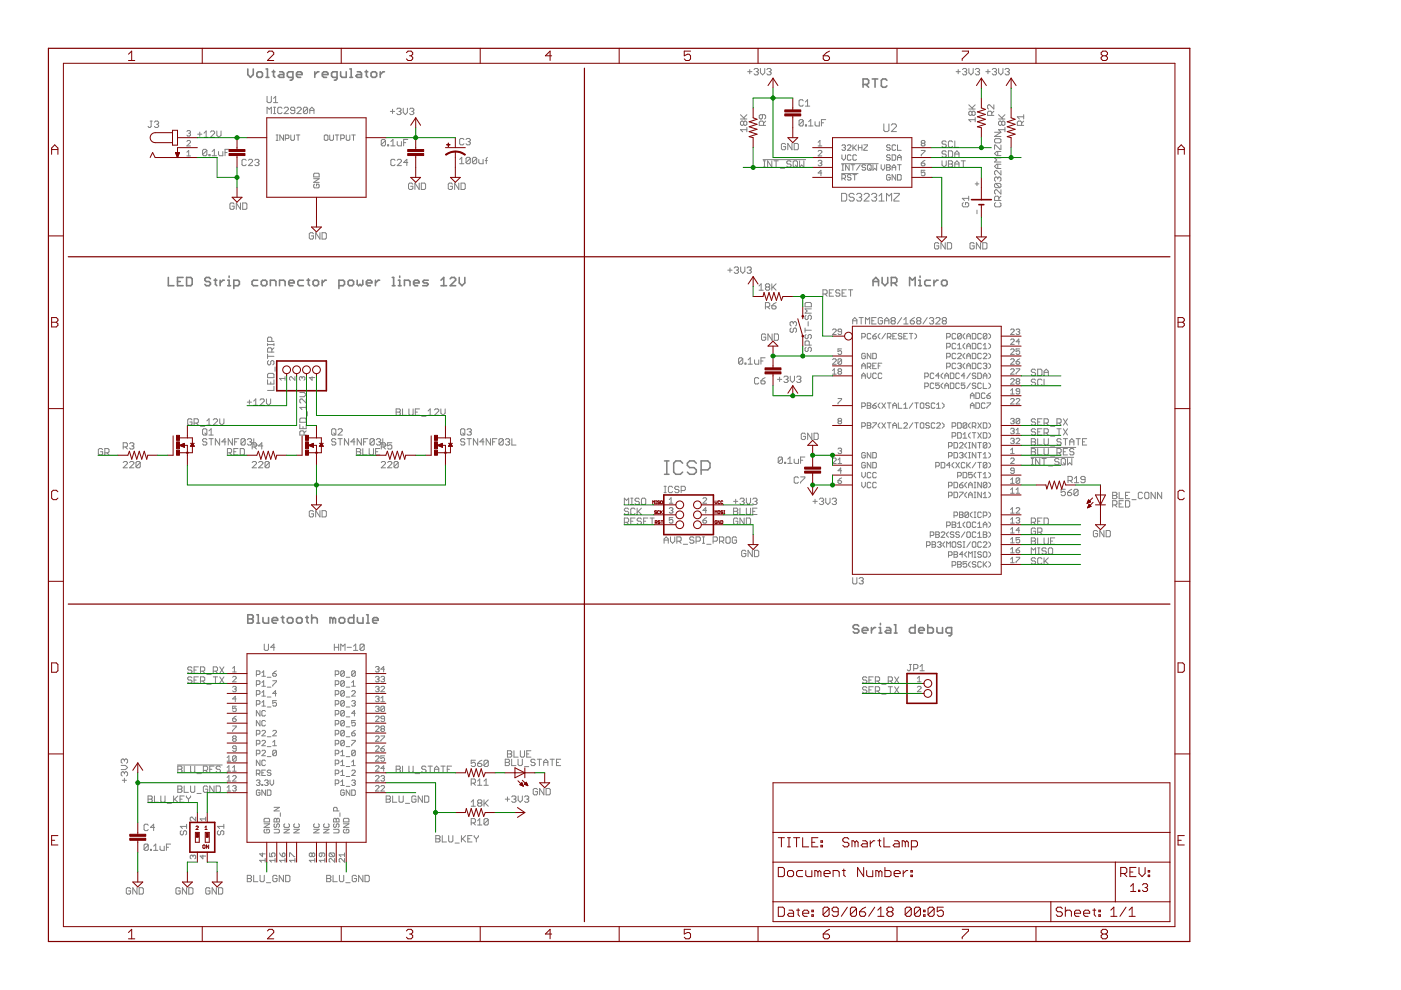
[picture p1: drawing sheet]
<svg xmlns="http://www.w3.org/2000/svg" width="297mm" height="210mm" viewBox="0 0 297 210" stroke-linecap="round" stroke-linejoin="round" font-family="sans-serif">
<g fill="none" stroke="#808080" stroke-width=".34">
<path d="M52.5 14.6v1.2l.6 .6 .6-.6v-1.2M54.5 15.5l.3-.3h.6l.2 .3v.6l-.2 .3h-.6l-.3-.3zM56.4 16.4h.6M56.4 14.6h.3v1.8M57.7 15.2h.6M58 14.9v1.2l.3 .3M59.3 15.2h.6l.3 .3v.9h-.9l-.3-.3 .3-.3h.9M62.1 16.4h-.9l-.3-.3v-.6l.3-.3h.9v1.5l-.3 .3h-.3M62.9 15.8h1.2v-.3l-.3-.3h-.6l-.3 .3v.6l.3 .3h.6M66.7 15.2v1.2M67.6 15.2h-.3l-.6 .6M68.3 15.8h1.2v-.3l-.3-.3h-.6l-.3 .3v.6l.3 .3h.6"/>
<path d="M71.5 16.4h-.9l-.3-.3v-.6l.3-.3h.9v1.5l-.3 .3h-.3M72.2 15.2v.9l.3 .3h.9v-1.2M74.2 16.4h.6M74.2 14.6h.3v1.8M75.8 15.2h.5l.3 .3v.9h-.8l-.3-.3 .3-.3h.8M77.4 15.2h.6M77.7 14.9v1.2l.3 .3M78.7 15.5l.3-.3h.6l.3 .3v.6l-.3 .3h-.6l-.3-.3zM80.6 15.2v1.2M81.5 15.2h-.3l-.6 .6M183 17.9h.9l.3-.3v-.6l-.3-.3h-.9v1.8M183.6 17.9l.6 .6"/>
<path d="M184.9 16.7h1.2M185.5 16.7v1.8M188 17l-.3-.3h-.5l-.3 .3v1.2l.3 .3h.5l.3-.3M35.7 58.8v1.8h1.2M37.6 59.7h.6M38.8 58.8h-1.2v1.8h1.2M39.6 58.8h.8l.3 .3v1.2l-.3 .3h-.8zM44.6 59.1l-.3-.3h-.6l-.3 .3v.3l.3 .3h.6l.3 .3v.3l-.3 .3h-.6l-.3-.3M45.4 59.4h.6M45.7 59.1v1.2l.3 .3M46.7 59.4v1.2M47.6 59.4h-.3l-.6 .6"/>
<path d="M48.3 59.4h.3v1.2M48.6 58.5v.3M54.6 59.4h-.9l-.3 .3v.6l.3 .3h.9M55.4 59.7l.3-.3h.6l.3 .3v.6l-.3 .3h-.6l-.3-.3zM61.2 60h1.2v-.3l-.3-.3h-.6l-.3 .3v.6l.3 .3h.6M64.3 59.4h-.9l-.3 .3v.6l.3 .3h.9M65.1 59.4h.6M65.4 59.1v1.2l.3 .3M66.4 59.7l.3-.3h.5l.3 .3v.6l-.3 .3h-.5l-.3-.3zM68.3 59.4v1.2M69.2 59.4h-.3l-.6 .6M73.8 59.7l.3-.3h.6l.3 .3v.6l-.3 .3h-.6l-.3-.3z"/>
<path d="M75.7 59.4v.9l.3 .3 .3-.3 .3 .3 .3-.3v-.9M77.7 60h1.1v-.3l-.3-.3h-.5l-.3 .3v.6l.3 .3h.5M79.6 59.4v1.2M80.5 59.4h-.3l-.6 .6M83.2 58.8h.3v1.8M84.5 59.4h.3v1.2M84.8 58.5v.3M87.7 60h1.2v-.3l-.3-.3h-.6l-.3 .3v.6l.3 .3h.6M90.8 59.4h-.9l-.3 .3 .3 .3h.6l.3 .3-.3 .3h-.9M93.5 59.4l.6-.6v1.8M95.4 59.1l.3-.3h.6l.3 .3v.3l-1.2 1.2h1.2M97.4 58.8v1.2l.6 .6 .6-.6v-1.2"/>
<path d="M185.1 59.7h1.2M187 58.8v1.2l.6 .6 .6-.6v-1.2M189 60h.9l.2-.3v-.6l-.2-.3h-.9v1.8M189.6 60l.5 .6M194.8 59.4h.3v1.2M195.1 58.5v.3M197.3 59.4h-.9l-.3 .3v.6l.3 .3h.9M198 59.4v1.2M198.9 59.4h-.3l-.6 .6M199.6 59.7l.3-.3h.6l.3 .3v.6l-.3 .3h-.6l-.3-.3zM48.3 60.6h.6M49.6 60.6h.9l.3-.3v-.6l-.3-.3h-.9v1.8"/>
<path d="M57.3 60.6v-1.2h.9l.3 .3v.9M59.3 60.6v-1.2h.9l.3 .3v.9M71.9 60.6h.8l.3-.3v-.6l-.3-.3h-.8v1.8M83.2 60.6h.6M84.5 60.6h.5M85.7 60.6v-1.2h.9l.3 .3v.9M93.5 60.6h1.2M185.1 60.6v-1.2l.6-.6 .6 .6v1.2M192.8 60.6v-1.8l.6 .6 .6-.6v1.8M194.8 60.6h.6M52.5 130.3h.9l.3 .3v.3l-.3 .3 .3 .3v.3l-.3 .3h-.9zM52.5 131.2h.9"/>
<path d="M54.5 130.3h.3v1.8M54.5 132.1h.6M55.8 130.9v.9l.2 .3h.9v-1.2M57.7 131.5h1.2v-.3l-.3-.3h-.6l-.3 .3v.6l.3 .3h.6M59.6 130.9h.6M59.9 130.6v1.2l.3 .3M60.9 131.2l.3-.3h.6l.3 .3v.6l-.3 .3h-.6l-.3-.3zM62.9 131.2l.3-.3h.6l.3 .3v.6l-.3 .3h-.6l-.3-.3zM64.8 130.9h.6M65.1 130.6v1.2l.3 .3M66.1 131.2l.3-.3h.6l.3 .3v.9M66.1 130.3v1.8"/>
<path d="M70.5 131.2l.3-.3 .3 .3v.9M70.5 131.2l-.2-.3h-.3v1.2M70.5 131.2v.9M71.9 131.2l.3-.3h.6l.3 .3v.6l-.3 .3h-.6l-.3-.3zM75 130.3v1.8h-.9l-.2-.3v-.6l.2-.3h.9M75.8 130.9v.9l.3 .3h.9v-1.2M77.7 130.3h.3v1.8M77.7 132.1h.6M79 131.5h1.2v-.3l-.3-.3h-.6l-.3 .3v.6l.3 .3h.6M182.1 132.8l-.3-.3h-.6l-.3 .3v.3l.3 .2h.6l.3 .3v.3l-.3 .3h-.6l-.3-.3M182.8 133.6h1.2v-.3l-.3-.2h-.6l-.3 .2v.6l.3 .3h.6M184.8 133.1v1.1"/>
<path d="M185.7 133.1h-.3l-.6 .5M186.4 134.2h.6M186.4 133.1h.3v1.1M186.7 132.2v.3M188 133.1h.6l.2 .2v.9h-.8l-.3-.3 .3-.3h.8M189.6 132.5h.3v1.7M189.6 134.2h.6M194 132.5v1.7h-.9l-.3-.3v-.6l.3-.2h.9M194.8 133.6h1.2v-.3l-.3-.2h-.6l-.3 .2v.6l.3 .3h.6M196.7 132.5v1.7h.9l.3-.3v-.6l-.3-.2h-.9M198.6 133.1v.8l.3 .3h.9v-1.1M201.8 134.2h-.9l-.3-.3v-.6l.3-.2h.9v1.4l-.3 .3h-.3"/>
</g>
<path d="M140.9 97.7h.9M141.4 97.7v2.9M144.7 98.2l-.4-.5h-1l-.5 .5v1.9l.5 .5h1l.4-.5M147.6 98.2l-.4-.5h-1l-.5 .5v.5l.5 .4h1l.4 .5v.5l-.4 .5h-1l-.5-.5M148.7 99.6h1.4l.4-.5v-.9l-.4-.5h-1.4v2.9M140.9 100.6h.9" fill="none" stroke="#808080" stroke-width=".32"/>
<g fill="none" stroke="#808080" stroke-width=".21">
<path d="M158.5 15.2h.9M159 14.8v.8M159.9 14.8l.2-.3h.4l.3 .3-.3 .4M160.3 15.2h.2M160.5 15.2l.3 .2-.3 .5h-.4l-.2-.3M161.2 14.5v.9l.5 .5 .4-.5v-.9M162.6 14.8l.2-.3h.5l.2 .3-.2 .4M163 15.2h.3M163.3 15.2l.2 .2-.2 .5h-.5l-.2-.3M202.7 15.2h.9M203.2 14.8v.8M204.1 14.8l.2-.3h.4l.3 .3-.3 .4"/>
<path d="M204.5 15.2h.2M204.7 15.2l.3 .2-.3 .5h-.4l-.2-.3M205.4 14.5v.9l.5 .5 .4-.5v-.9M206.8 14.8l.2-.3h.5l.2 .3-.2 .4M207.2 15.2h.3M207.5 15.2l.2 .2-.2 .5h-.5l-.2-.3M209 15.2h.9M209.5 14.8v.8M210.4 14.8l.2-.3h.5l.2 .3-.2 .4M210.8 15.2h.3M211.1 15.2l.2 .2-.2 .5h-.5l-.2-.3M211.7 14.5v.9l.5 .5 .4-.5v-.9"/>
<path d="M213.1 14.8l.2-.3h.5l.2 .3-.2 .4M213.6 15.2h.2M213.8 15.2l.2 .2-.2 .5h-.5l-.2-.3M31.8 25.7h.5M32 25.7v1.1l-.2 .2h-.2l-.2-.2M32.7 25.9l.3-.2h.4l.2 .2-.2 .5M33.2 26.4h.2M33.4 26.4l.2 .2-.2 .4h-.4l-.3-.2M39.6 32.3l.4-.4v1.2M39.6 30l.2-.2h.4l.2 .2v.2l-.8 .7h.8M39.6 33.1h.8M39.6 27.9l.2-.2h.4l.2 .2-.2 .4"/>
<path d="M40 28.3h.2M40.2 28.3l.2 .1-.2 .5h-.4l-.2-.2M41.9 28.4h.9M42.4 28v.9M43.3 28.2l.4-.4v1.3M43.3 29.1h.9M43.9 31.9v.9l-.3 .2h-.4l-.3-.2M43.9 31.9l-.3-.2h-.4l-.3 .2v.9M43.9 31.9l-1 .9M44.3 32.8h.2v.2h-.2zM44.6 28l.2-.2h.5l.2 .2v.2l-.9 .9h.9M45 33h.9"/>
<path d="M45 32.1l.4-.4v1.3M46 27.8v.9l.4 .4 .5-.4v-.9M46.3 32.1v.7l.3 .2h.6v-.9M47.7 32.3h.5M48.6 31.7h-.9v1.3M52.2 34l-.2-.2h-.5l-.2 .2v.9l.2 .2h.5l.2-.2M52.7 34l.2-.2h.4l.3 .2v.2l-.9 .9h.9M54 34l.2-.2h.5l.2 .2-.2 .5M54.5 34.5h.2M54.7 34.5l.2 .2-.2 .4h-.5l-.2-.2M56.6 20.4v1.1l.3 .3h.4l.2-.3v-1.1M56.6 24.1v-1.4l.5 .5 .4-.5v1.4"/>
<path d="M58 21.8h.9M58 20.9l.4-.5v1.4M58 24.1h.4M58 22.7h.4M58.2 22.7v1.4M58.5 29.8h.4M58.5 28.6h.4M58.8 28.6v1.2M59.8 23l-.2-.3h-.5l-.2 .3v.9l.2 .2h.5l.2-.2M60.1 28.6v1.2l-.8-1.2v1.2M60.2 23l.3-.3h.4l.3 .3v.2l-1 .9h1M60.5 29.4h.6l.2-.2v-.4l-.2-.2h-.6v1.2"/>
<path d="M61.7 28.6v1l.1 .2h.4l.2-.2v-1M62.5 23.4h-.7l-.2-.2 .2-.5h.5l.2 .3v.9l-.2 .2h-.5l-.2-.2M62.8 28.6h.8M62.9 23l.3-.3h.4l.3 .3v.2l-1 .9h1M63.2 28.6v1.2M65.2 23v.9l-.2 .2h-.5l-.2-.2M65.2 23l-.2-.3h-.5l-.2 .3v.9M65.2 23l-.9 .9M65.7 23.4h.9M65.7 24.1v-.9l.4-.5 .5 .5v.9M66.5 37.9h1.2l-1.2 .8h1.2M66.7 36.7h.8l.2 .2v.6h-1.2v-.6z"/>
<path d="M66.7 39.1l-.2 .1v.4l.2 .2h.8l.2-.2v-.4l-.2-.1h-.4v.3M68.9 28.6h.4l.2 .2v.8l-.2 .2h-.4l-.2-.2v-.8zM69.9 28.6v1l.2 .2h.4l.2-.2v-1M71.1 28.6h.7M71.5 28.6v1.2M72.2 29.4h.6l.2-.2v-.4l-.2-.2h-.6v1.2M73.4 28.6v1l.2 .2h.4l.2-.2v-1M74.6 28.6h.7M75 28.6v1.2M81.7 29.8l-.2-.2h-.5l-.2 .2v.9M81.7 29.8v.9l-.2 .2h-.5l-.2-.2M81.7 29.8l-.9 .9"/>
<path d="M82.2 30.7h.2v.2h-.2zM82.8 23.6h.9M82.9 30.9h.9M82.9 30l.4-.4v1.3M83.2 23.2v.9M83.8 34l-.3-.2h-.4l-.2 .2v.9l.2 .2h.4l.3-.2M84.1 23.2l.2-.3h.5l.2 .3-.2 .4M84.2 30v.7l.2 .2h.7v-.9M84.2 34l.2-.2h.5l.2 .2v.2l-.9 .9h.9M84.6 23.6h.2M84.8 23.6l.2 .2-.2 .5h-.5l-.2-.2M85.5 22.9v.9l.4 .5 .5-.5v-.9"/>
<path d="M85.6 30.2h.4M86.5 29.6h-.9v1.3M86.5 34.5h-.9l.7-.7v1.3M86.8 23.2l.3-.3h.4l.2 .3-.2 .4M87.3 23.6h.2M87.5 23.6l.2 .2-.2 .5h-.4l-.3-.2M87.5 39.1l-.2-.3h-.5l-.2 .3v.8l.2 .3h.5l.2-.3v-.4h-.4M88.9 38.8v1.4l-.9-1.4v1.4M89.3 38.8h.7l.2 .3v.8l-.2 .3h-.7zM95.9 39.1l-.2-.3h-.5l-.2 .3v.8l.2 .3h.5l.2-.3v-.4h-.4M97.3 38.8v1.4l-.9-1.4v1.4M97.5 33.8l.4-.4v1.3"/>
<path d="M97.5 34.7h.9M97.7 38.8h.7l.2 .3v.8l-.2 .3h-.7zM98.4 29.6l-.3-.2h-.4l-.2 .2v.9l.2 .2h.4l.3-.2M98.8 29.6l.2-.2h.5l.2 .2-.2 .4M99.3 30h.2M99.5 30l.2 .2-.2 .5h-.5l-.2-.2M99.7 33.6l-.2-.2h-.5l-.2 .2v.9M99.7 33.6v.9l-.2 .2h-.5l-.2-.2M99.7 33.6l-.9 .9M101.1 33.6l-.3-.2h-.4l-.2 .2v.9M101.1 33.6v.9l-.3 .2h-.4l-.2-.2M101.1 33.6l-.9 .9"/>
<path d="M101.5 33.8v.7l.2 .2h.7v-.9M102.9 34h.4M103.3 33.4l-.2 .2v1.1M157 25.2h1.3M157 24.3l.9 .9M157.7 25.9l-.2-.2-.5 .2v.5l.2 .2h.3l.2-.2M157.7 25.9l.2-.2 .4 .2v.5l-.2 .2-.4-.2M157.7 25.9v.5M158.3 27.5h-1.3l.5 .4M158.3 27v.9M158.3 24.3l-.6 .7M161.6 24.3v.7l-.2 .2-.4-.2v-.4l.2-.3h.9l.2 .3v.4l-.2 .2"/>
<path d="M161.8 33.8h9M161.8 35.4h.5M161.8 34.1h.5M161.9 26.6v-.7l-.3-.2h-.4l-.2 .2v.7h1.3M162.1 34.1v1.3M162.3 25.7l-.4 .4M163.6 34.1v1.3l-.8-1.3v1.3M164.1 34.1h.9M164.5 34.1v1.3M165.5 35.7h.8M166.6 30.6l-.3-.2h-.4l-.2 .2v.9l.2 .2h.4l.3-.2v-.4h-.5M167.7 34.3l-.2-.2h-.5l-.2 .2 .2 .5h.5l.2 .2v.2l-.2 .2h-.5l-.2-.2"/>
<path d="M167.9 30.4v1.3l-.9-1.3v1.3M168.2 34.3l.2-.2h.4l.3 .2v.9l-.3 .2h-.4l-.2-.2zM168.4 30.4h.7l.2 .2v.9l-.2 .2h-.7zM168.6 35l.5 .4M169.5 34.1v1.3l.5-.4 .4 .4v-1.3M170.3 21.4l-.2-.3h-.4l-.3 .3v.9l.3 .2h.4l.2-.2M170.3 25.6l-.2-.2h-.4l-.3 .2v.9M170.3 25.6v.9l-.2 .2h-.4l-.3-.2M170.3 25.6l-.9 .9M170.8 26.5h.2v.2h-.2zM170.8 22.5h.9M170.8 21.6l.4-.5v1.4"/>
<path d="M171.4 26.7h1M171.4 25.8l.5-.4v1.3M172.8 25.8v.7l.2 .2h.7v-.9M173.5 30.2l.3-.4v1.1M173.5 30.9h.7M173.5 34.2l.2-.2h.4l.1 .2-.1 .4M173.5 32.1l.2-.2h.4l.1 .2v.2l-.7 .8h.7M173.8 34.6h.3M174.1 34.6l.1 .2-.1 .4h-.4l-.2-.2M174.2 26h.4M174.2 36.7h-.7l.6-.6v1.2M175.1 25.4h-.9v1.3"/>
<path d="M178.4 34.7h7.8M178.4 36.8h3.5M178.5 30.9l.2-.2h.4l.2 .2-.2 .4M178.5 32.8v.8l.4 .4 .4-.4v-.8M178.5 37.8h.6l.2-.2v-.4l-.2-.2h-.6v1.2M178.5 36.1h.4M178.5 34.9h.4M178.7 34.9v1.2M178.9 31.3h.2M178.9 37.8l.4 .4M179.1 31.3l.2 .2-.2 .4h-.4l-.2-.2M179.7 30.9l.2-.2h.3l.2 .2v.2l-.7 .8h.7"/>
<path d="M180 34.9v1.2l-.7-1.2v1.2M180.4 33l-.2-.2h-.3l-.2 .2v.8l.2 .2h.3l.2-.2M180.4 37.2l-.2-.2h-.3l-.2 .2 .2 .4h.3l.2 .2-.2 .4h-.3l-.2-.2M180.4 34.9h.8M180.8 30.7v1.2M180.8 34.9v1.2M180.8 37h.8M181 31.3l.6 .6M181.2 37v1.2M181.6 33l-.2-.2h-.4l-.2 .2v.8l.2 .2h.4l.2-.2M181.6 30.7l-.8 .8M182 31.3h.8"/>
<path d="M182 30.7v1.2M182.4 34.9l-.8 1.2M182.8 30.7v1.2M183.2 30.7h.7v.2l-.7 .8v.2h.7M183.5 35.1l-.2-.2h-.4l-.1 .4 .1 .2h.4l.2 .4-.2 .2h-.4l-.1-.2M183.9 35.1l.2-.2h.4l.2 .2v.8l-.2 .2h-.4l-.2-.2zM184.3 35.7l.4 .4M185.1 34.9v1.2l.4-.4 .4 .4v-1.2M186.8 34.9v.8l.4 .4 .4-.4v-.8M187.4 26.3v1.3l.2 .3h.6l.3-.3v-1.3M188 34.9h.6l.1 .2-.1 .4 .1 .4-.1 .2h-.6zM188 35.5h.6"/>
<path d="M188.7 30.9l-.1-.2h-.4l-.2 .2 .2 .4h.4l.1 .2-.1 .4h-.4l-.2-.2M188.7 33l-.1-.2h-.4l-.2 .4 .2 .2h.4l.1 .4-.1 .2h-.4l-.2-.2M188.7 37.2l-.1-.2h-.4l-.2 .2v.8l.2 .2h.4l.1-.2v-.4h-.3M189 26.5l.2-.2h.6l.3 .2v.3l-1.1 1.1h1.1M189.1 36.1v-.8l.4-.4 .4 .4v.8M189.1 32.8h.6l.2 .2v.8l-.2 .2h-.6zM189.1 35.5h.8M189.9 30.9l-.2-.2h-.4l-.2 .2v.8l.2 .2h.4l.2-.2M189.9 37v1.2l-.8-1.2v1.2M190.3 30.7v1.2h.8M190.3 34.9h.8M190.3 37h.6l.2 .2v.8l-.2 .2h-.6z"/>
<path d="M190.3 34v-.8l.4-.4 .4 .4v.8M190.3 33.4h.8M190.7 34.9v1.2M195.3 34.6h.6l.2 .4-.2 .2h-.4l-.2-.2zM195.3 31.9h.8v.2l-.8 .8v.2M195.5 30.4l-.2-.2 .2-.4h.4l.2 .2-.2 .4M195.5 30.4l-.2 .2 .2 .3h.4l.2-.1-.2-.4M195.5 30.4h.4M196.1 36.1h-.8v.6l.4-.2 .4 .2v.4l-.2 .2h-.4l-.2-.2M196.1 34l-.8 .6M199.7 34.1v.9l.5 .4 .4-.4v-.9M200.6 32.2l-.2-.2h-.5l-.2 .4 .2 .3h.5l.2 .4-.2 .2h-.5l-.2-.2"/>
<path d="M200.6 30.1l-.2-.2h-.5l-.2 .2 .2 .5h.5l.2 .2-.2 .4h-.5l-.2-.2M201.1 32h.6l.3 .2v.9l-.3 .2h-.6zM201.1 34.1h.6l.3 .2-.3 .5 .3 .2v.2l-.3 .2h-.6zM201.1 34.8h.6M202 30.1l-.3-.2h-.4l-.2 .2v.9l.2 .2h.4l.3-.2M202.4 32.7h.9M202.4 29.9v1.3h.9M202.4 33.3v-.9l.5-.4 .4 .4v.9M202.4 35.4v-.9l.5-.4 .4 .4v.9M202.4 34.8h.9M203.8 34.1h.9M204.2 34.1v1.3"/>
<path d="M205.4 23.1h1.4M205.4 22.2l.9 .9M206.1 23.8l.2-.2 .5 .2v.5l-.3 .2-.4-.2M206.1 23.8l-.3-.2-.4 .2v.5l.2 .2 .5-.2M206.1 23.8v.5M206.8 25.4h-1.4l.4 .4M206.8 24.9v.9M206.8 22.2l-.7 .7M206.8 39h.7M207.1 38.6v.8M210.3 24.5v-.7l-.2-.2h-.5l-.2 .2v.7h1.3M210.7 22.2v.9l-.9-.9h-.2l-.2 .2v.5l.2 .2"/>
<path d="M210.7 23.6l-.4 .4M210.9 29.6l.2-.2h.9l.2 .2v.5l-.2 .2h-.9l-.2-.2zM210.9 28h1.3l-1.3 .9h1.3M211.1 38.9l-.2 .2v.5l.2 .2h.9M211.1 38.9h.9l.2 .2v.5l-.2 .2M211.1 38.9l.9 .9M211.5 37.8l-.2-.3-.4 .3v.4l.2 .2M211.5 37.8l.3-.3 .4 .3v.4l-.2 .2M211.5 32.1v.9M211.5 34.8v.9M211.5 37.8v.2M211.7 25.2h1.4"/>
<path d="M211.7 24.3l.9 .9M212.2 30.8v.8h-.2l-.9-.8h-.2v.8M212.2 36.2v.9l-.9-.9-.4 .2v.5l.2 .2M212.2 34.8h-.9l-.4 .5 .4 .4h.9M212.2 33.5h-1.3l.4 .4-.4 .5h1.3M212.2 32.1h-.9l-.4 .5 .4 .4h.9M212.4 25.9l.2-.2 .5 .2v.5l-.3 .2-.4-.2M212.4 25.9l-.2-.2-.5 .2v.5l.2 .2 .5-.2M212.4 25.9v.5M213.1 27.5h-1.4l.5 .4M213.1 27v.9M213.1 24.3l-.7 .7"/>
<path d="M216.6 26.6v-.7l-.2-.2h-.5l-.2 .2v.7h1.3M217 25.7l-.4 .4M217 24.8h-1.3l.4 .4M217 24.3v.9M49.6 43.3l-.2-.3h-.4l-.3 .3v.9l.3 .2h.4l.2-.2v-.5h-.4M51 43v1.4l-.9-1.4v1.4M51.5 43h.6l.2 .3v.9l-.2 .2h-.6zM66.5 49.6l-.2-.3h-.5l-.2 .3v.9l.2 .2h.5l.2-.2v-.5h-.5M67.8 49.3v1.4l-.9-1.4v1.4M68.3 49.3h.7l.2 .3v.9l-.2 .2h-.7zM154.3 57.3h.9M154.8 56.8v.9"/>
<path d="M155.7 56.8l.2-.2h.4l.3 .2v.3l-.3 .2M156.1 57.3h.2M156.3 57.3l.3 .2-.3 .5h-.4l-.2-.3M157 56.6v.9l.5 .5 .4-.5v-.9M158.4 56.8l.2-.2h.4l.3 .2v.3l-.3 .2M158.8 57.3h.2M159 57.3l.3 .2-.3 .5h-.4l-.2-.3M178.4 41h.8l.3 .3v1.1l-.3 .2h-.8zM181.1 41.3l-.3-.3h-.5l-.3 .3v.3l.3 .2h.5l.3 .3v.3l-.3 .2h-.5l-.3-.2M181.6 41.3l.3-.3h.5l.3 .3v.3l-.3 .2M182.2 41.8h.2M182.4 41.8l.3 .3v.3l-.3 .2h-.5l-.3-.2"/>
<path d="M183.2 41.3l.3-.3h.5l.3 .3v.3l-1.1 1h1.1M184.8 41.3l.3-.3h.5l.3 .3v.3l-.3 .2M185.3 41.8h.3M185.6 41.8l.3 .3v.3l-.3 .2h-.5l-.3-.2M186.4 42.6h1.1M186.4 41.6l.5-.6v1.6M188 42.6v-1.6l.5 .6 .5-.6v1.6M189.5 41h1.1v.3l-1.1 1.1v.2h1.1M199 51.7l-.2-.2h-.4l-.3 .2v.9l.3 .2h.4l.2-.2v-.5h-.4M200.4 51.5v1.3l-.9-1.3v1.3M200.9 51.5h.6l.3 .2v.9l-.3 .2h-.6zM204.3 43l-.3 .2v.4l.3 .3h.8l.3-.3v-.4l-.3-.2h-.4v.4"/>
<path d="M205.4 41.6v.9M205.4 42.1h-1.4l.5 .4M206.5 51.7l-.2-.2h-.4l-.2 .2v.9l.2 .2h.4l.2-.2v-.5h-.4M207.1 44.6v.7M207.9 51.5v1.3l-.9-1.3v1.3M208.4 51.5h.6l.3 .2v.9l-.3 .2h-.6zM211.1 43l-.2 .2v.4l.2 .3h.9l.2-.3v-.4l-.2-.2M211.8 42.5v-.7l-.3-.2h-.4l-.2 .2v.7h1.3M212.2 40.2v.9l-.9-.9-.4 .3v.4l.2 .2M212.2 41.6l-.4 .5M56.7 79.4l.3-.2h.8l.3 .2v.7h-1.4zM56.7 72.8v.5"/>
<path d="M56.7 75.1v.9M56.7 75.5h1.4M56.7 73.1h1.4M57 76.5l-.3 .2v.4l.5 .3 .2-.3v-.4l.4-.2 .3 .2v.4l-.3 .3M57.6 72.4v-.7l-.2-.2h-.4l-.3 .2v.7h1.4M57.6 74.7v-.7l-.2-.3h-.4l-.3 .3v.7h1.4M58.1 72.8v.5M58.1 73.7l-.5 .5M58.3 77.8v.9M60.4 79.9v.7M62.5 79.9v.7l-.7-.7h-.2l-.2 .2v.3l.2 .2M66.2 79.9v.7l-.6-.5h1.1"/>
<path d="M157.5 76.1l-.3-.2h-.4l-.2 .2v.9M157.5 76.1v.9l-.3 .2h-.4l-.2-.2M157.5 76.1l-.9 .9M157.9 77h.3v.2h-.3zM158.6 77.2h.9M158.6 76.3l.5-.4v1.3M160 76.3v.7l.2 .2h.7v-.9M160.9 60.6l.5-.4v1.3M160.9 61.5h.9M161.3 76.5h.5M162.2 75.9h-.9v1.3M162.3 65.1h.7l.2-.3v-.4l-.2-.2h-.7v1.3"/>
<path d="M162.3 71l-.2-.2h-.4l-.2 .2v.9l.2 .3h.4l.2-.3v-.4h-.4M162.5 60.9l-.2-.3 .2-.4h.5l.2 .2v.2l-.2 .3M162.5 60.9l-.2 .2 .2 .4h.5l.2-.2-.2-.4M162.5 60.9h.5M162.7 65.1l.5 .4M163.6 64.8h.7l.2 .5-.2 .2h-.4l-.3-.2zM163.6 60.2v1.3M163.7 70.8v1.4l-.9-1.4v1.4M163.9 60.9l.6 .6M164.2 70.8h.6l.3 .2v.9l-.3 .3h-.6zM164.5 60.2l-.9 .9M164.5 64.2l-.9 .6"/>
<path d="M165.3 80v.9M166.2 80l.2-.2h.5l.2 .2-.2 .4M167.6 79.8v.8l.4 .5 .4-.5v-.8M167.7 69.6l-.2 .2v.4l.2 .3h.3l.2-.3v-.4l.2-.2h.3l.2 .2v.4l-.2 .3M168.2 68.4v.3M168.2 68.4l-.2-.2-.5 .2v.5l.2 .2M168.2 68.4l.2-.2h.3l.2 .2v.5l-.2 .2M168.9 80l.2-.2h.5l.2 .2-.2 .4M170.7 69.6v.9M170.7 70h1.3M170.9 73.6l-.2 .3v.4l.2 .2 .4-.2v-.4l.3-.3 .4 .3v.4l-.2 .2M170.9 64.1h.9l.2 .3v.6h-1.3v-.6z"/>
<path d="M170.9 66.8l-.2 .3v.4l.2 .3h.2l.2-.3v-.4l.3-.3h.2l.2 .3v.4l-.2 .3M170.9 70.9l-.2 .2v.5l.2 .2h.2l.2-.2v-.5l.3-.2 .4 .2v.5l-.2 .2M171.3 68.2v.9M171.6 73.2v-.7l-.3-.2h-.4l-.2 .2v.7h1.3M172 65.5h-1.3l.4 .4-.4 .5h1.3M174.5 62.3h.6l.3-.2v-.4l-.3-.3h-.6v1.4M174.9 62.3l.5 .5M175.8 62.1h.5M176.5 76.3l.2-.2h.4l.2 .2v.2l-.8 .7h.8M176.5 78.6l.4-.4v1.1M176.5 70l.2-.2h.4l.2 .2v.1l-.8 .8h.8M176.5 79.3h.8"/>
<path d="M176.7 61.4h-.9v1.4h.9M177.9 78.8l-.2-.2 .2-.4h.3l.2 .2-.2 .4M177.9 78.8l-.2 .2 .2 .3h.3l.2-.2-.2-.3M177.9 78.8h.3M178.1 61.7l-.2-.3h-.5l-.2 .5 .2 .2h.5l.2 .5-.2 .2h-.5l-.2-.2M178.4 70.3h-.5l-.2-.2 .2-.3h.3l.2 .2v.7l-.2 .2h-.3l-.2-.2M178.4 74h-.7v.5l.4-.1 .3 .1v.5l-.2 .1h-.3l-.2-.1M178.4 76.3v.7l-.2 .2h-.3l-.2-.2M178.4 76.3l-.2-.2h-.3l-.2 .2v.7M178.4 76.3l-.7 .7M178.5 62.1h.5M179.4 61.4h-.9v1.4h.9"/>
<path d="M179.9 61.4h.9M180.3 61.4v1.4M180.8 68.7v-.9l.4-.5 .5 .5v.9M180.8 68h.9M182.1 67.3h.9M182.6 67.3v1.4M182.7 71.5h.6l.2-.2v-.4l-.2-.2h-.6v1.2M182.7 78.2v-.8l.4-.4 .4 .4v.8M182.7 77.6h.8M182.7 79.7h.8M183.5 75.1l-.2-.2h-.4l-.2 .2v.8l.2 .2h.4l.2-.2v-.4h-.4M183.5 68.7v-1.4l.4 .5 .5-.5v1.4"/>
<path d="M183.9 77.8h.5l.2-.2v-.4l-.2-.2h-.5v1.2M183.9 79.1v.8l.4 .4 .3-.4v-.8M184.3 77.8l.3 .4M184.6 70.9l-.2-.2h-.3l-.2 .2v.7l.2 .3h.3l.2-.3M184.6 74.9v1.2l-.7-1.2v1.2M184.8 68h.5M185 71.3h.6l.2 .3-.2 .3h-.4l-.2-.3zM185 74.9h.6l.2 .2v.8l-.2 .2h-.6zM185 77.6h.4M185.8 67.3h-1v1.4h1M185.8 79.3l-.2-.2h-.4l-.2 .2v.8l.2 .2h.4l.2-.2M185.8 77h-.8v1.2h.8"/>
<path d="M185.8 70.7l-.8 .6M186.2 77.6h.4M186.6 70.7l-.4 .4v.4l.4 .4M187 77h-.8v1.2M187 79.3l-.2-.2h-.4l-.2 .2v.8l.2 .2h.4l.2-.2M187.1 67.6l-.2-.3h-.5l-.2 .3v.9l.2 .2h.5l.2-.2v-.5h-.5M187.6 68h.9M187.6 68.7v-.9l.4-.5 .5 .5v.9M187.7 70.7l-.7 1.2M188.1 71.5h.6l.2-.2v-.4l-.2-.2h-.6v1.2M188.5 71.5l.4 .4M189.1 68l-.2-.2 .2-.5h.5l.2 .3v.2l-.2 .2"/>
<path d="M189.1 68h.5M189.1 68l-.2 .2 .2 .5h.5l.2-.2-.2-.5M189.3 71.3h.4M190.1 70.7h-.8v1.2h.8M191.2 67.3l-.9 1.4M191.2 70.9l-.2-.2h-.4l-.1 .2 .1 .4h.4l.2 .2-.2 .4h-.4l-.1-.3M191.6 68.7h.9M191.6 67.8l.5-.5v1.4M191.6 71.3h.4M192.4 70.7h-.8v1.2h.8M192.8 70.7h.7M193 68h.7l.2 .5-.2 .2h-.5l-.2-.2z"/>
<path d="M193.2 70.7v1.2M193.9 67.3l-.9 .7M194 70.7l.3 .4v.4l-.3 .4M194.6 68h.4M194.6 68l-.2-.2 .2-.5h.4l.2 .3v.2l-.2 .2M194.6 68l-.2 .2 .2 .5h.4l.2-.2-.2-.5M196.1 79.9h.5l.2-.2v-.4l-.2-.2h-.5v1.2M196.6 67.3l-.9 1.4M197.1 67.6l.2-.3h.4l.3 .3-.3 .4M197.5 68h.2M197.7 68l.3 .2-.3 .5h-.4l-.2-.2M198 79.3l-.2-.2h-.4l-.2 .2v.8l.2 .2h.4l.2-.2"/>
<path d="M198.4 67.6l.2-.3h.5l.2 .3v.2l-.9 .9h.9M199.2 79.7h-.8l.6-.6v1.2M199.9 79.1l-.4 .4v.4l.4 .4M200 68h.4M200 68l-.2-.2 .2-.5h.4l.3 .3-.3 .4M200 68l-.2 .2 .2 .5h.4l.3-.2-.3-.5M200.3 79.7h.8M200.7 71.5h.6l.2-.2v-.4l-.2-.2h-.6v1.2M200.7 73.6h.6l.2-.2v-.4l-.2-.2h-.6v1.2M200.7 75.7h.6l.2-.2v-.4l-.2-.2h-.6v1.2M200.7 77.8h.6l.2-.2v-.4l-.2-.2h-.6v1.2M201.5 79.1h.6l.1 .2v.8l-.1 .2h-.6z"/>
<path d="M202.6 75.1l-.1-.2h-.4l-.2 .2v.8l.2 .2h.4l.1-.2M202.6 70.9l-.1-.2h-.4l-.2 .2v.7l.2 .3h.4l.1-.3M202.6 73l-.1-.2h-.4l-.2 .2v.8l.2 .2h.4l.1-.2M202.6 77.2l-.1-.2h-.4l-.2 .2v.8l.2 .2h.4l.1-.2M203 75.1l.2-.2h.4l.2 .2v.2l-.8 .8h.8M203 77.2l.2-.2h.4l.2 .2-.2 .4M203 73.2l.4-.4v1.2M203 74h.8M203.4 79.3l-.2-.2h-.4l-.2 .2v.8l.2 .2h.4l.2-.2M203.4 77.6h.2M203.6 77.6l.2 .2-.2 .4h-.4l-.2-.2M203.8 70.9l-.2-.2h-.4l-.2 .2v.7"/>
<path d="M203.8 70.9v.7l-.2 .3h-.4l-.2-.3M203.8 70.9l-.8 .7M204.6 70.7l-.4 .4v.4l.4 .4M204.6 72.8l-.4 .4v.4l.4 .4M204.6 74.9l-.4 .4v.4l.4 .4M204.6 77l-.4 .4v.4l.4 .4M204.6 79.7h-.8l.6-.6v1.2M205 71.9v-.8l.4-.4 .3 .4v.8M205 74v-.8l.4-.4 .3 .4v.8M205 76.1v-.8l.4-.4 .3 .4v.8M205 78.2v-.8l.4-.4 .3 .4v.8M205 75.5h.7"/>
<path d="M205 77.6h.7M205 73.4h.7M205 71.3h.7M205.7 79.1l-.7 1.2M206.1 77h.6l.2 .2v.8l-.2 .2h-.6zM206.1 70.7h.6l.2 .2v.7l-.2 .3h-.6zM206.1 72.8h.6l.2 .2v.8l-.2 .2h-.6zM206.1 74.9h.6l.2 .2v.8l-.2 .2h-.6zM206.9 79.3l-.2-.2h-.4l-.2 .4 .2 .2h.4l.2 .4-.2 .2h-.4l-.2-.2M207.3 79.1h.6l.2 .2v.8l-.2 .2h-.6zM208.1 75.1l-.2-.2h-.4l-.2 .2v.8l.2 .2h.4l.2-.2M208.1 73l-.2-.2h-.4l-.2 .2v.8l.2 .2h.4l.2-.2"/>
<path d="M208.1 70.9l-.2-.2h-.4l-.2 .2v.7l.2 .3h.4l.2-.3M208.1 77.2l-.2-.2h-.4l-.2 .2v.8l.2 .2h.4l.2-.2M208.5 75.1l.2-.2h.3l.2 .2v.2l-.7 .8h.7M208.5 77.2l.2-.2h.3l.2 .2-.2 .4M208.5 79.7h.7M208.5 73.2l.4-.4v1.2M208.5 74h.7M208.9 77.6h.1M209 77.6l.2 .2-.2 .4h-.3l-.2-.2M209.2 70.9l-.2-.2h-.3l-.2 .2v.7M209.2 70.9v.7l-.2 .3h-.3l-.2-.3M209.2 70.9l-.7 .7"/>
<path d="M209.6 70.7l.4 .4v.4l-.4 .4M209.6 72.8l.4 .4v.4l-.4 .4M209.6 74.9l.4 .4v.4l-.4 .4M209.6 77l.4 .4v.4l-.4 .4M209.6 79.1l.4 .4v.4l-.4 .4M214.3 76.3l.2-.2h.3l.2 .2v.2l-.7 .7h.7M214.3 70l.2-.2h.3l.2 .2v.1l-.7 .8h.7M214.3 72.1l.2-.2h.3l.2 .2v.2l-.7 .7h.7M214.3 74.2l.2-.2h.3l.2 .2v.2l-.7 .7h.7M214.3 78.4l.2-.2h.3l.2 .2v.2l-.7 .7h.7M215.4 76.7h.6l.2 .3-.2 .2h-.4l-.2-.2zM215.4 70l.2-.2h.4l.2 .2-.2 .3"/>
<path d="M215.4 78.2h.8l-.8 1.1M215.8 70.3h.2M216 70.3l.2 .2-.2 .4h-.4l-.2-.2M216.2 74h-.8v.5l.4-.1 .4 .1v.5l-.2 .1h-.4l-.2-.1M216.2 72.5h-.8l.6-.6v1.1M216.2 76.1l-.8 .6M219.6 78.5l-.3-.2h-.4l-.2 .4 .2 .3h.4l.3 .4-.3 .2h-.4l-.2-.2M220 78.3h.7l.2 .2v.9l-.2 .2h-.7zM221.4 79h.9M221.4 79.6v-.9l.4-.4 .5 .4v.9M21.8 95.3l-.3-.2h-.4l-.3 .2v.9l.3 .3h.4l.3-.3v-.4h-.5M22.2 96h.7l.2-.2v-.5l-.2-.2h-.7v1.4"/>
<path d="M22.7 96l.4 .5M26.1 98.1l.3-.2h.4l.2 .2v.2l-.9 .9h.9M26.1 94.8h.7l.2-.2v-.5l-.2-.2h-.7v1.3M26.6 94.8l.4 .4M27.5 98.1l.2-.2h.5l.2 .2v.2l-.9 .9h.9M27.5 94.1l.2-.2h.5l.2 .2-.2 .5M27.9 94.6h.3M28.2 94.6l.2 .2v.2l-.2 .2h-.5l-.2-.2M29.7 98.1v.9l-.2 .2h-.4l-.3-.2M29.7 98.1l-.2-.2h-.4l-.3 .2v.9M29.7 98.1l-.9 .9M40.7 89l-.2-.2h-.5l-.2 .2v.9l.2 .2h.5l.2-.2v-.4h-.5"/>
<path d="M41.1 89.7h.7l.3-.2v-.5l-.3-.2h-.7v1.3M41.6 89.7l.5 .4M42.5 90.4h.9M42.9 91.1l.3-.2h.4l.3 .2v.9l-.3 .2h-.4l-.3-.2zM43.4 91.8l.5 .4M43.9 93.2l-.3-.2h-.4l-.3 .5 .3 .2h.4l.3 .4-.3 .3h-.4l-.3-.3M43.9 89.2l.4-.4v1.3M43.9 90.1h.9M44.3 93h.9M44.3 91.4l.5-.5v1.3M44.3 92.2h.9M44.8 93v1.4"/>
<path d="M45.2 89l.2-.2h.5l.2 .2v.2l-.9 .9h.9M46.6 93v1.4l-.9-1.4v1.4M46.6 88.8v.9l.4 .4 .5-.4v-.9M47.9 93.7h-.9l.7-.7v1.4M48.2 96h.7l.2-.2v-.5l-.2-.2h-.7v1.4M48.7 96l.4 .5M49.3 93v1.4l-.9-1.4v1.4M49.6 95.8h.4M49.7 93.7h.5M50.5 95.1h-.9v1.4h.9M50.6 93h-.9v1.4M50.9 95.1h.7l.2 .2v.9l-.2 .3h-.7z"/>
<path d="M52 93.2l-.2-.2h-.5l-.2 .2v.9M52 93.2v.9l-.2 .3h-.5l-.2-.3M52 93.2l-.9 .9M52.4 85.3h.9M52.5 93.2l.2-.2h.4l.2 .2-.2 .5M52.9 84.8v.9M52.9 93.7h.2M53.1 93.7l.2 .2-.2 .5h-.4l-.2-.3M53.5 98.1l.2-.2h.4l.3 .2v.2l-.9 .9h.9M53.5 94.8h.6l.3-.2v-.5l-.3-.2h-.6v1.3M53.8 85l.4-.4v1.3M53.8 85.9h.9"/>
<path d="M53.8 93v1.4h.9M53.9 94.8l.5 .4M54.8 98.1l.3-.2h.4l.2 .2v.2l-.9 .9h.9M55.1 84.8l.3-.2h.4l.2 .2v.2l-.9 .9h.9M55.7 94.6h-.9l.7-.7v1.3M56.5 84.6v.9l.4 .4 .5-.4v-.9M56.7 80.5v.9h1.4v-.9M57.1 98.1v.9l-.2 .2h-.5l-.2-.2M57.1 98.1l-.2-.2h-.5l-.2 .2v.9M57.1 98.1l-.9 .9M57.4 81v.4M58.1 81.9v.9h-1.4"/>
<path d="M60.4 80.2h-1.1l.3 .4M63.6 90v.9h1.3v-.9M63.6 88.9l.2-.3h.9l.2 .3v.6h-1.3zM63.6 83.2h.9l.4 .5-.4 .4h-.9M64.1 80.1l-.2-.2-.4 .2v.3l.2 .2M64.1 80.1l.1-.2 .4 .2v.3l-.1 .2M64.1 80.1v.1M64.2 90.4v.5M64.5 92.2v-.6l-.3-.2h-.4l-.2 .2v.6h1.3M64.9 84.6v.9l-.9-.9-.4 .2v.4l.2 .3M64.9 91.4l-.4 .4M64.9 85.9v.9"/>
<path d="M64.9 86.4h-1.3l.4 .4M65.2 87.3v.9M70.5 90.9h.5l.2 .2v.9l-.2 .2h-.5l-.2-.2v-.9zM70.8 91.8l.4 .4M71.2 93.2l-.2-.2h-.5l-.2 .5 .2 .2h.5l.2 .4-.2 .3h-.5l-.2-.3M71.7 93h.9M71.7 91.1l.2-.2h.4l.3 .2v.3l-.9 .8h.9M72.1 93v1.4M73.9 93v1.4l-.9-1.4v1.4M75.3 93.7h-.9l.7-.7v1.4M75.6 95.1h.6l.3 .2v.3l-.3 .2 .3 .4-.3 .3h-.6zM75.6 95.8h.6"/>
<path d="M76.6 93v1.4l-.9-1.4v1.4M76.9 95.1v1.4h.9M77.1 93.7h.4M78 93h-.9v1.4M78.3 95.1v1.1l.2 .3h.5l.2-.3v-1.1M79.4 93.2l-.3-.2h-.4l-.3 .2v.9M79.4 93.2v.9l-.3 .3h-.4l-.3-.3M79.4 93.2l-1 .9M79.6 95.8h.5M79.8 93.2l.2-.2h.5l.2 .2-.2 .5M80.2 93.7h.3M80.5 93.7l.2 .2-.2 .5h-.5l-.2-.3"/>
<path d="M80.5 95.1h-.9v1.4h.9M80.8 94.8h.7l.2-.2v-.5l-.2-.2h-.7v1.3M80.8 98.1l.2-.2h.5l.2 .2v.2l-.9 .9h.9M81.2 93v1.4h.9M81.3 94.8l.4 .4M82.2 98.1l.2-.2h.5l.2 .2v.2l-.9 .9h.9M83.1 93.9h-.9v.7l.4-.3h.3l.2 .3v.4l-.2 .2h-.5l-.2-.2M84 86.7h.7l.2 .2-.2 .5 .2 .4-.2 .3h-.7zM84 87.4h.7M84.4 98.1v.9l-.2 .2h-.4l-.3-.2M84.4 98.1l-.2-.2h-.4l-.3 .2v.9M84.4 98.1l-.9 .9"/>
<path d="M85.3 86.7v1.4h.9M86.7 86.7v1.1l.2 .3h.5l.2-.3v-1.1M88.1 87.4h.4M89 86.7h-.9v1.4h.9M89.4 88.3h.9M90.8 87.1l.4-.4v1.4M90.8 88.1h.9M92.1 86.9l.3-.2h.4l.2 .2v.2l-.9 1h.9M93.5 86.7v.9l.4 .5 .5-.5v-.9M97.7 91.1l.2-.2h.4l.3 .2v.9l-.3 .2h-.4l-.2-.2zM98.1 91.8l.5 .4M98.6 93.2l-.3-.2h-.4l-.2 .2 .2 .5h.4l.3 .2-.3 .5h-.4l-.2-.3"/>
<path d="M99 93h.9M99 91.1l.3-.2h.4l.2 .2v.3l-.2 .2M99.5 93v1.4M99.5 91.6h.2M99.7 91.6l.2 .2v.2l-.2 .2h-.4l-.3-.2M101.3 93v1.4l-.9-1.4v1.4M102.6 93.7h-.9l.7-.7v1.4M104 93v1.4l-.9-1.4v1.4M104.4 93.7h.5M105.3 93h-.9v1.4M106.7 93.2v.9l-.2 .3h-.5l-.2-.3M106.7 93.2l-.2-.2h-.5l-.2 .2v.9"/>
<path d="M106.7 93.2l-.9 .9M107.2 93.2l.2-.2h.4l.3 .2-.3 .5M107.6 93.7h.2M107.8 93.7l.3 .2-.3 .5h-.4l-.2-.3M108.5 93v1.4h.9M160.9 80.3l-.2-.2h-.5l-.2 .2v.9l.2 .2h.5l.2-.2M161.3 80.8h.7l.2 .4-.2 .2h-.5l-.2-.2zM162.2 80.1l-.9 .7M164.8 80.4h.9M165.9 97.1l-.2-.2h-.5l-.2 .2v.9M165.9 97.1v.9l-.2 .3h-.5l-.2-.3M165.9 97.1l-.9 .9"/>
<path d="M166.3 98h.3v.3h-.3zM166.6 80.4h.3M166.9 80.4l.2 .2v.3l-.2 .2h-.5l-.2-.2M167 98.3h.9M167 97.3l.5-.4v1.4M168.4 97.3v.7l.2 .3h.7v-1M169.4 80.4h.2M169.6 80.4l.2 .2-.2 .5h-.5l-.2-.2M169.7 97.6h.5M170.6 96.9h-.9v1.4M170.8 92.1l-.3-.3h-.4l-.2 .3v.9l.2 .2h.4l.3-.2v-.5h-.5M172.1 91.8v1.4l-.9-1.4v1.4"/>
<path d="M172.6 91.8h.7l.2 .3v.9l-.2 .2h-.7zM176.5 97.3l.2-.2h.4l.2 .2v.2l-.8 .8h.8M177.7 84.5h.7l-.7 1.2M177.7 95.2l.2-.2h.3l.2 .2-.2 .4M177.7 98.3h.7M177.7 97.5l.4-.4v1.2M177.9 89.3l-.2-.2 .2-.4h.3l.2 .2-.2 .4M177.9 89.3l-.2 .2 .2 .4h.3l.2-.2-.2-.4M177.9 89.3h.3M178.1 95.6h.1M178.2 95.6l.2 .2-.2 .4h-.3l-.2-.2M178.4 99.8h-.7l.5-.6v1.2"/>
<path d="M182.7 80.3v-.8l.4-.4 .4 .4v.8M182.7 86.2h.6l.2-.2v-.4l-.2-.2h-.6v1.2M182.7 90.4h.6l.2-.2v-.4l-.2-.2h-.6v1.2M183.5 96.1l-.2-.2h-.4l-.2 .2v.8l.2 .2h.4l.2-.2v-.4h-.4M183.5 98.2l-.2-.2h-.4l-.2 .2v.8l.2 .2h.4l.2-.2v-.4h-.4M183.9 85.4h.5l.2 .2-.2 .4 .2 .4-.2 .2h-.5zM183.9 89.6h.5l.2 .2-.2 .4 .2 .4-.2 .2h-.5zM183.9 90.2h.5M183.9 86h.5M184.6 95.9v1.2l-.7-1.2v1.2M184.6 98v1.2l-.7-1.2v1.2M185 86h.6l.2 .4-.2 .2h-.4l-.2-.2z"/>
<path d="M185 98h.6l.2 .2v.8l-.2 .2h-.6zM185 89.6h.8l-.8 1.2M185 95.9h.6l.2 .2v.8l-.2 .2h-.6zM185.8 85.4l-.8 .6M186.6 85.4l-.4 .4v.4l.4 .4M186.6 89.6l-.4 .4v.4l.4 .4M187 89.6l.7 1.2M187 85.4l.7 1.2M187.7 89.6l-.7 1.2M187.7 85.4l-.7 1.2M188.1 89.6h.8M188.1 85.4h.8"/>
<path d="M188.5 85.4v1.2M188.5 89.6v1.2M189.3 86.6v-.8l.4-.4 .4 .4v.8M189.3 90.8v-.8l.4-.4 .4 .4v.8M189.3 90.2h.8M189.3 86h.8M190.5 89.6v1.2h.7M190.5 85.4v1.2h.7M191.6 89.8l.2-.2h.4l.2 .2v.2l-.8 .8h.8M191.6 86.6h.8M191.6 85.8l.4-.4v1.2M193.5 89.6l-.7 1.2"/>
<path d="M193.5 85.4l-.7 1.2M194 89.6h.7M194 85.4h.7M194.3 85.4v1.2M194.3 89.6v1.2M195.1 85.6l.2-.2h.4l.2 .2v.8l-.2 .2h-.4l-.2-.2zM195.3 89.6h.4l.2 .2v.8l-.2 .2h-.4l-.2-.2v-.8zM196.1 82h.5l.2-.2v-.4l-.2-.2h-.5v1.2M197 89.8l-.2-.2h-.3l-.2 .4 .2 .2h.3l.2 .4-.2 .2h-.3l-.2-.2M197 85.6l-.2-.2h-.3l-.2 .4 .2 .2h.3l.2 .4-.2 .2h-.3l-.2-.2M198 81.4l-.2-.2h-.4l-.2 .2v.8l.2 .2h.4l.2-.2M198.2 89.8l-.2-.2h-.4l-.2 .2v.8l.2 .2h.4l.2-.2"/>
<path d="M198.2 85.6l-.2-.2h-.4l-.2 .2v.8l.2 .2h.4l.2-.2M198.4 98.8h.6l.2-.2v-.4l-.2-.2h-.6v1.2M198.6 89.8l.2-.2h.4l.2 .2v.2l-.8 .8h.8M198.6 86.6h.8M198.6 85.8l.4-.4v1.2M199.2 81.2h-.8v.6l.4-.2 .4 .2v.4l-.2 .2h-.4l-.2-.2M199.5 98h.6l.2 .2v.8l-.2 .2h-.6zM199.7 89.6l.5 .4v.4l-.5 .4M199.7 85.4l.5 .4v.4l-.5 .4M199.9 81.2l-.4 .4v.4l.4 .4M200.3 80.3v-.8l.4-.4 .4 .4v.8M200.3 82.4v-.8l.4-.4 .4 .4v.8"/>
<path d="M200.3 81.8h.8M201.1 94.6h.6l.2-.2v-.4l-.2-.2h-.6v1.2M201.1 96.7h.6l.2-.2v-.4l-.2-.2h-.6v1.2M201.5 98.6h-.8l.6-.6v1.2M201.5 81.2h.6l.1 .2v.8l-.1 .2h-.6zM201.9 92.5h.6l.1-.2v-.4l-.1-.2h-.6v1.2M201.9 90.4h.6l.1-.2v-.4l-.1-.2h-.6v1.2M202.3 98l-.4 .4v.4l.4 .4M202.3 93.8h.5l.2 .2v.8l-.2 .2h-.5zM202.3 95.9h.5l.2 .2v.8l-.2 .2h-.5zM202.6 98l.8 1.2M203 89.6h.6l.2 .2v.8l-.2 .2h-.6z"/>
<path d="M203 91.7h.6l.2 .2v.8l-.2 .2h-.6zM203.4 81.4l-.2-.2h-.4l-.2 .2v.8l.2 .2h.4l.2-.2M203.4 98l-.8 1.2M203.4 94l.2-.2h.4l.2 .2v.2l-.8 .8h.8M203.4 96.1l.2-.2h.4l.2 .2-.2 .4M203.8 96.5h.2M204 96.5l.2 .2-.2 .4h-.4l-.2-.2M204.2 92.1l.4-.4v1.2M204.2 92.9h.8M204.6 81.2h-.8v.6l.4-.2 .4 .2v.4l-.2 .2h-.4l-.2-.2M204.6 98.2l-.2-.2h-.4l-.2 .2v.8l.2 .2h.4l.2-.2M205 89.8v.8l-.2 .2h-.4l-.2-.2"/>
<path d="M205 98v1.2M205 89.8l-.2-.2h-.4l-.2 .2v.8M205 93.8l-.4 .4v.4l.4 .4M205 95.9l-.4 .4v.4l.4 .4M205 89.8l-.8 .8M205.2 98.6l.5 .6M205.4 95.9h.3M205.4 97.1h.3M205.4 93.8h.3M205.4 95h.3M205.5 93.8v1.2M205.5 95.9v1.2"/>
<path d="M205.7 86.6v-.8l.4-.4 .4 .4v.8M205.7 89.6l-.3 .4v.4l.3 .4M205.7 91.7l-.3 .4v.4l.3 .4M205.7 86h.8M205.7 84.5v-.8l.4-.4 .4 .4v.8M205.7 98l-.7 .8M205.7 83.9h.8M205.7 81.2l-.7 1.2M206.1 90.4h.6l.2-.2v-.4l-.2-.2h-.6v1.2M206.1 91.7h.8M206.5 91.7v1.2M206.5 90.4l.4 .4"/>
<path d="M206.9 83.3h.6l.2 .2v.8l-.2 .2h-.6zM206.9 85.4h.6l.2 .2v.8l-.2 .2h-.6zM206.9 81.4l-.2-.2h-.4l-.2 .2 .2 .4h.4l.2 .2-.2 .4h-.4l-.2-.2M206.9 93.8v1.2l-.8-1.2v1.2M206.9 95.9v1.2l-.8-1.2v1.2M206.9 98l-.8 1.2M207.3 95.9h.8M207.3 98h.8M207.3 93.8h.8M207.3 91.7l.8 1.2M207.3 89.6l.8 1.2M207.7 93.8v1.2"/>
<path d="M207.7 95.9v1.2M207.7 98v1.2M208.1 81.4l-.2-.2h-.4l-.2 .2v.8l.2 .2h.4l.2-.2M208.1 91.7l-.8 1.2M208.1 89.6l-.8 1.2M208.5 80.3v-.8l.4-.4 .3 .4v.8M208.5 81.2v1.2h.7M208.5 89.6h.5l.2 .2v.8l-.2 .2h-.5zM208.5 91.7h.5l.2 .2v.8l-.2 .2h-.5zM208.5 97.1h.7M208.5 96.3l.4-.4v1.2M208.9 85.6l-.2-.2h-.4l-.2 .2v.8l.2 .2h.4l.2-.2"/>
<path d="M208.9 83.5l-.2-.2h-.4l-.2 .2v.8l.2 .2h.4l.2-.2M209.2 94l-.2-.2h-.3l-.2 .2v.8M209.2 98.2l-.2-.2h-.3l-.2 .2v.8M209.2 83.9h.6l.2 .4-.2 .2h-.4l-.2-.2zM209.2 85.4h.8v.2l-.8 .8v.2M209.2 98.2v.8l-.2 .2h-.3l-.2-.2M209.2 94v.8l-.2 .2h-.3l-.2-.2M209.2 98.2l-.7 .8M209.2 94l-.7 .8M209.6 81.2l.4 .4v.4l-.4 .4M209.6 89.6l.4 .4v.4l-.4 .4M209.6 91.7l.4 .4v.4l-.4 .4"/>
<path d="M209.6 93.8l.4 .4v.4l-.4 .4M209.6 95.9l.4 .4v.4l-.4 .4M209.6 98l.4 .4v.4l-.4 .4M210 83.3l-.8 .6M214.3 97.3l.2-.2h.3l.2 .2v.2l-.7 .8h.7M214.3 91l.2-.2h.3l.2 .2-.2 .4M214.3 82.8l.4-.4v1.1M214.3 95.4l.4-.4v1.2M214.3 88.9l.2-.2h.3l.2 .2-.2 .4M214.3 84.7l.2-.2h.3l.2 .2v.2l-.7 .8h.7M214.3 96.2h.7M214.3 93.1l.2-.2h.3l.2 .2-.2 .4"/>
<path d="M214.3 80.5l.2-.2h.3l.2 .2v.2l-.7 .7h.7M214.3 83.5h.7M214.7 89.3h.1M214.7 93.5h.1M214.7 91.4h.1M214.8 89.3l.2 .2-.2 .4h-.3l-.2-.2M214.8 91.4l.2 .2-.2 .4h-.3l-.2-.2M214.8 93.5l.2 .2-.2 .4h-.3l-.2-.2M215 99.8h-.5l-.2-.2 .2-.4h.3l.2 .2v.8l-.2 .2h-.3l-.2-.2M215.4 91.2l.4-.4v1.2M215.4 84.7l.2-.2h.4l.2 .2v.2l-.8 .8h.8M215.4 93.1l.2-.2h.4l.2 .2v.2l-.8 .8h.8"/>
<path d="M215.4 92h.8M215.6 80.9l-.2-.2 .2-.4h.4l.2 .2-.2 .4M215.6 80.9l-.2 .2 .2 .3h.4l.2-.1-.2-.4M215.6 80.9h.4M216.2 83h-.6l-.2-.2 .2-.4h.4l.2 .2v.8l-.2 .1h-.4l-.2-.1M216.2 88.9v.8l-.2 .2h-.4l-.2-.2M216.2 88.9l-.2-.2h-.4l-.2 .2v.8M216.2 88.9l-.8 .8M218.6 97h9M218.6 94.9h9.5M218.7 93h.6l.3 .2-.3 .5 .3 .4-.3 .3h-.6zM218.7 93.7h.6"/>
<path d="M218.7 95.1h.6l.3 .2v.3l-.3 .2 .3 .4-.3 .3h-.6zM218.7 98.6h.4M218.7 97.2h.4M218.7 95.8h.6M218.9 97.2v1.4M219.6 80.6l-.3-.2h-.4l-.2 .2v.2l.2 .2h.4l.3 .3v.2l-.3 .2h-.4l-.2-.2M219.6 91.1l-.3-.2h-.4l-.2 .2v.3l.2 .2h.4l.3 .2v.2l-.3 .2h-.4l-.2-.2M219.6 89l-.3-.2h-.4l-.2 .4 .2 .3h.4l.3 .4-.3 .2h-.4l-.2-.2M220 93v1.4h.9M220 91.6h.5M220 95.1v1.4h.9M220 89.5h.5"/>
<path d="M220.5 97.2v1.4l-.9-1.4v1.4M220.9 80.6l-.2-.2h-.5l-.2 .2v.9l.2 .2h.5l.2-.2M220.9 90.9h-.9v1.3h.9M220.9 88.8h-.9v1.3h.9M220.9 97.2h.9M221.4 93v1.1l.2 .3h.4l.3-.3v-1.1M221.4 91.8h.6l.3-.2v-.5l-.3-.2h-.6v1.3M221.4 80.4v1.3h.9M221.4 89.7h.6l.3-.2v-.5l-.3-.2h-.6v1.3M221.4 95.1v1.1l.2 .3h.4l.3-.3v-1.1M221.4 97.2v1.4M221.8 89.7l.5 .4"/>
<path d="M221.8 91.8l.5 .4M222.3 98.8h.9M222.7 92.5h.9M222.7 94.6h.9M222.7 96.7h.9M222.7 90.4h.9M224.1 89.7h.6l.3-.2v-.5l-.3-.2h-.6v1.3M224.1 96h.6l.3-.2v-.5l-.3-.2h-.6v1.4M224.1 90.9h.9M224.5 97.4l-.2-.2h-.4l-.3 .2 .3 .5h.4l.2 .2-.2 .5h-.4l-.3-.3M224.5 96l.5 .5M224.5 90.9v1.3"/>
<path d="M224.5 89.7l.5 .4M225 93.2l-.3-.2h-.4l-.2 .5 .2 .2h.4l.3 .4-.3 .3h-.4l-.2-.3M225 97.4l.2-.2h.5l.2 .2v.9l-.2 .3h-.5l-.2-.3zM225.4 93h.9M225.4 98.1l.5 .5M225.4 95.8h.5M225.4 88.8l.9 1.3M225.4 90.9l.9 1.3M225.9 93v1.4M226.3 97.2v1.4l.5-.5 .4 .5v-1.4M226.3 95.1h-.9v1.4h.9M226.3 88.8l-.9 1.3"/>
<path d="M226.3 90.9l-.9 1.3M226.8 93.7h.9M226.8 94.4v-.9l.4-.5 .5 .5v.9M227.7 95.3l-.2-.2h-.5l-.2 .5 .2 .2h.5l.2 .4-.2 .3h-.5l-.2-.3M228.2 93h.8M228.6 93v1.4M229.5 93.7h.5M230.4 93h-.9v1.4h.9M66.5 108.5l-.2-.2h-.5l-.2 .2v.9l.2 .2h.5l.2-.2v-.5h-.5M67.8 108.3v1.3l-.9-1.3v1.3M68.3 108.3h.7l.2 .2v.9l-.2 .2h-.7zM132.4 110.7h.7l.2-.2v-.4l-.2-.3h-.7v1.4"/>
<path d="M132.4 107v-1.4l.4 .5 .5-.5v1.4M132.8 110.7l.5 .5M133.3 108l-.2-.3h-.5l-.2 .3 .2 .4h.5l.2 .2-.2 .5h-.5l-.2-.2M133.7 105.6h.5M133.7 107h.5M133.7 110.5h.5M134 105.6v1.4M134.6 108l-.2-.3h-.4l-.3 .3v.9l.3 .2h.4l.2-.2M134.6 109.8h-.9v1.4h.9M135.1 107.7v1.4M135.3 108.4l.7 .7M135.6 105.9l-.3-.3h-.4l-.3 .5 .3 .2h.4l.3 .5-.3 .2h-.4l-.3-.2"/>
<path d="M136 105.9l.2-.3h.5l.2 .3v.9l-.2 .2h-.5l-.2-.2zM136 110.1l-.2-.3h-.5l-.2 .5 .2 .2h.5l.2 .5-.2 .2h-.5l-.2-.2M136 107.7l-.9 .9M136.5 110.5h.4M137.4 109.8h-.9v1.4h.9M137.8 109.8h.9M138.3 109.8v1.4M140.8 115.2v-.9l.4-.5 .5 .5v.9M140.8 114.5h.9M140.8 104.5h.4M140.8 103.1h.4M141 103.1v1.4"/>
<path d="M141.9 107.8l.2-.2h.4l.2 .2-.2 .4M141.9 105.9l.4-.4v1.2M141.9 106.7h.8M142.2 113.8v.9l.4 .5 .5-.5v-.9M142.3 108.2h.2M142.5 108.2l.2 .2-.2 .4h-.4l-.2-.2M142.6 103.3l-.2-.2h-.5l-.2 .2v.9l.2 .3h.5l.2-.3M142.7 109.7h-.8v.6l.4-.2 .4 .2v.4l-.2 .2h-.4l-.2-.2M143.5 114.7h.7l.2-.2v-.4l-.2-.3h-.7v1.4M144 103.3l-.3-.2h-.4l-.2 .4 .2 .3h.4l.3 .4-.3 .3h-.4l-.2-.3M144 114.7l.4 .5M144.4 104h.7l.2-.2v-.5l-.2-.2h-.7v1.4"/>
<path d="M144.9 115.4h.9M147.1 114.1l-.2-.3h-.4l-.3 .5 .3 .2h.4l.2 .5-.2 .2h-.4l-.3-.2M147.6 114.7h.7l.2-.2v-.4l-.2-.3h-.7v1.4M148.9 113.8h.5M148.9 115.2h.5M149 110.3h.6l.2 .4-.2 .2h-.4l-.2-.2zM149 105.7l.2-.2h.4l.2 .2v.2l-.8 .8h.8M149.2 113.8v1.4M149.8 109.7l-.8 .6M149.8 108.2h-.8l.6-.6v1.2M149.8 115.4h.9M151.2 114.7h.7l.2-.2v-.4l-.2-.3h-.7v1.4"/>
<path d="M152.5 114.7h.7l.3-.2v-.4l-.3-.3h-.7v1.4M153 114.7l.5 .5M154.1 113.8h.5l.2 .3v.9l-.2 .2h-.5l-.2-.2v-.9zM155.5 106.3h.9M155.5 107.7h.7l.2 .3-.2 .4 .2 .5-.2 .2h-.7zM155.5 108.4h.7M156 105.9v.9M156.2 114.1l-.3-.3h-.4l-.2 .3v.9l.2 .2h.4l.3-.2v-.5h-.5M156.4 110.1l-.2-.3h-.4l-.3 .3v.9l.3 .2h.4l.2-.2v-.5h-.4M156.9 105.9l.2-.3h.5l.2 .3-.2 .4M156.9 107.7v1.4h.9M157.3 106.3h.3"/>
<path d="M157.6 106.3l.2 .2-.2 .5h-.5l-.2-.2M157.8 109.8v1.4l-.9-1.4v1.4M158.1 116.9l-.2-.2h-.4l-.3 .2v.9l.3 .2h.4l.2-.2v-.5h-.4M158.2 109.8h.7l.2 .3v.9l-.2 .2h-.7zM158.2 105.6v.9l.5 .5 .4-.5v-.9M158.2 107.7v1.2l.3 .2h.4l.2-.2v-1.2M159.5 116.7v1.3l-.9-1.3v1.3M159.6 105.9l.2-.3h.5l.2 .3v.2l-.2 .2M159.6 108.4h.4M160 116.7h.6l.3 .2v.9l-.3 .2h-.6zM160 106.3h.3M160.3 106.3l.2 .2v.3l-.2 .2h-.5l-.2-.2"/>
<path d="M160.5 107.7h-.9v1.4h.9M169.3 101.3l-.2-.2h-.5l-.2 .2v.9l.2 .2h.5l.2-.2M169.7 101.1h.9v.2l-.9 .9v.2M172.4 106.3h.9M172.8 105.9v.9M173.7 105.9l.2-.3h.5l.2 .3v.2l-.2 .2M174.2 106.3h.2M174.4 106.3l.2 .2v.3l-.2 .2h-.5l-.2-.2M175.1 105.6v.9l.4 .5 .5-.5v-.9M176.4 105.9l.3-.3h.4l.2 .3v.2l-.2 .2M176.9 106.3h.2M177.1 106.3l.2 .2v.3l-.2 .2h-.4l-.3-.2"/>
<path d="M177.7 101.9h.5l.2 .4-.2 .2h-.3l-.2-.2zM178.4 101.3l-.7 .6M182.7 100.2v.7l.4 .4 .4-.4v-.7M182.7 102.3v.7l.4 .4 .4-.4v-.7M184.6 100.4l-.2-.2h-.3l-.2 .2v.7l.2 .2h.3l.2-.2M184.6 102.4l-.2-.1h-.3l-.2 .1v.8l.2 .2h.3l.2-.2M185.8 100.4l-.2-.2h-.4l-.2 .2v.7l.2 .2h.4l.2-.2M185.8 102.4l-.2-.1h-.4l-.2 .1v.8l.2 .2h.4l.2-.2M196.4 115.7h.6l.2-.2v-.4l-.2-.2h-.6v1.1M197.2 113.5h.6l.2-.2v-.3l-.2-.2h-.6v1.1M197.6 114.9h.6l.2 .2-.2 .4 .2 .3-.2 .2h-.6zM197.6 115.5h.6"/>
<path d="M198.4 112.8h.6l.2 .2-.2 .3 .2 .4-.2 .2h-.6zM198.4 113.3h.6M198.8 115.1l.2-.2h.3l.2 .2-.2 .4M199.2 115.5h.1M199.3 115.5l.2 .2-.2 .3h-.3l-.2-.2M199.5 113l.2-.2h.4l.2 .2v.2l-.8 .7h.8M200.3 114.9l-.4 .4v.4l.4 .3M200.7 111.4h.6l.2-.1v-.4l-.2-.2h-.6v1.1M200.7 116v-1.1l.4 .4 .4-.4v1.1M201.1 103h.6l.2-.2v-.4l-.2-.1h-.6v1.1M201.1 105.1h.6l.2-.2v-.4l-.2-.1h-.6v1.1M201.1 117.8h.6l.2-.2v-.4l-.2-.2h-.6v1.2"/>
<path d="M201.1 112.8l-.4 .4v.3l.4 .4M201.9 110.7h.6l.1 .2-.1 .4 .1 .3-.1 .2h-.6zM201.9 119.9h.6l.1-.2v-.4l-.1-.2h-.6v1.1M201.9 111.3h.6M202.1 114.9h.4l.1 .2v.7l-.1 .2h-.4l-.2-.2v-.7zM202.2 113l-.1-.2h-.4l-.2 .2 .2 .3h.4l.1 .2-.1 .4h-.4l-.2-.2M202.3 104.4h.5l.2 .1v.8l-.2 .2h-.5zM202.3 102.3h.5l.2 .1v.8l-.2 .2h-.5zM202.3 109.3h.5l.2-.1v-.4l-.2-.2h-.5v1.1M202.3 117h.5l.2 .2-.2 .4 .2 .3-.2 .3h-.5zM202.3 117.6h.5M203 119.1h.6l.2 .2-.2 .4 .2 .4-.2 .1h-.6z"/>
<path d="M203 100.9h.6l.2-.2v-.3l-.2-.2h-.6v1.1M203 119.7h.6M203 111.1l.4-.4v1.1M203 111.8h.8M203.4 113l-.2-.2h-.4l-.2 .2 .2 .3h.4l.2 .2-.2 .4h-.4l-.2-.2M203.4 102.8h.6l.2 .4-.2 .2h-.4l-.2-.2zM203.4 104.4h.8l-.8 1.1M203.4 108.6h.6l.2 .2-.2 .4 .2 .3-.2 .2h-.6zM203.4 109.2h.6M203.8 115.1l-.2-.2h-.4l-.2 .4 .2 .2h.4l.2 .3-.2 .2h-.4l-.2-.2M204.2 100.2h.6l.2 .2v.7l-.2 .2h-.6zM204.2 117.6h-.8l.6-.6v1.2"/>
<path d="M204.2 114.9h.4M204.2 116h.4M204.2 102.3l-.8 .5M204.4 114.9v1.1M204.6 110.7l-.4 .4v.3l.4 .4M204.6 112.8l-.8 1.1M205 119.1h-.8v.6l.4-.2 .4 .2v.4l-.2 .1h-.4l-.2-.1M205 117l-.4 .4v.4l.4 .4M205 102.3l-.4 .3v.4l.4 .4M205 104.4l-.4 .4v.3l.4 .4M205.2 110.7h.3l.2 .2v.7l-.2 .2h-.3l-.2-.2v-.7zM205.2 112.8h.3l.2 .2v.7l-.2 .2h-.3l-.2-.2v-.7z"/>
<path d="M205.4 103.4v-.8l.3-.3 .4 .3v.8M205.4 105.5v-.7l.3-.4 .4 .4v.7M205.4 108.8v.7l-.2 .2h-.4l-.2-.2M205.4 118.2v-1.2l.3 .4 .4-.4v1.2M205.4 108.8l-.2-.2h-.4l-.2 .2v.7M205.4 108.8l-.8 .7M205.4 104.9h.7M205.4 102.8h.7M205.7 119.1l-.3 .4v.4l.3 .3M205.7 114.9l-.7 1.1M206.1 100.2h-.7v.5l.3-.2 .4 .2v.4l-.2 .2h-.4l-.1-.2M206.1 108.6l-.4 .3v.4l.4 .4"/>
<path d="M206.3 114.9h.4l.2 .2v.7l-.2 .2h-.4l-.2-.2v-.7zM206.5 118.2h.4M206.5 102.3h.4M206.5 103.4h.4M206.5 117h.4M206.5 108.6h.4M206.5 109.7h.4M206.5 104.4h.4M206.5 105.5h.4M206.7 102.3v1.1M206.7 104.4v1.1M206.7 108.6v1.1"/>
<path d="M206.7 117v1.2M206.9 119.3l-.2-.2h-.4l-.2 .2 .2 .4h.4l.2 .2-.2 .3h-.4l-.2-.1M206.9 110.9l-.2-.2h-.4l-.2 .2v.7l.2 .2h.4l.2-.2M206.9 113l-.2-.2h-.4l-.2 .2v.7l.2 .2h.4l.2-.2M206.9 100.2l-.4 .3v.4l.4 .4M207.3 111.1l.4-.4v1.1M207.3 113.2l.4-.4v1.1M207.3 100.2h.8M207.3 113.9h.8M207.3 111.8h.8M207.7 100.2v1.1M208.1 117.2l-.2-.2h-.4l-.2 .2 .2 .4h.4l.2 .2-.2 .4h-.4l-.2-.3"/>
<path d="M208.1 119.3l-.2-.2h-.4l-.2 .2v.8l.2 .1h.4l.2-.1M208.1 115.1l-.2-.2h-.4l-.2 .2v.7l.2 .2h.4l.2-.2M208.1 102.3v1.1l-.8-1.1v1.1M208.1 104.4v1.1l-.8-1.1v1.1M208.1 108.8l-.2-.2h-.4l-.2 .2v.7l.2 .2h.4l.2-.2M208.5 109.3h.5l.2-.1v-.4l-.2-.2h-.5v1.1M208.5 111.8v-.7l.4-.4 .3 .4v.7M208.5 112.8h.5l.2 .2-.2 .3 .2 .4-.2 .2h-.5zM208.5 119.1v1.1M208.5 101.3h.7M208.5 115.1l.2-.2h.3l.2 .2v.2l-.7 .7h.7M208.5 113.3h.5"/>
<path d="M208.5 111.3h.7M208.5 105.5h.7M208.5 104.8l.4-.4v1.1M208.5 100.5l.4-.3v1.1M208.7 117h.3l.2 .2v.7l-.2 .3h-.3l-.2-.3v-.7zM208.7 119.7l.5 .5M209.2 102.4l-.2-.1h-.3l-.2 .1v.8M209.2 119.1l-.7 .8M209.2 102.4v.8l-.2 .2h-.3l-.2-.2M209.2 102.4l-.7 .8M209.6 119.1l.4 .4v.4l-.4 .3M209.6 100.2l.4 .3v.4l-.4 .4"/>
<path d="M209.6 102.3l.4 .3v.4l-.4 .4M209.6 104.4l.4 .4v.3l-.4 .4M209.6 108.6l.4 .3v.4l-.4 .4M209.6 110.7l.4 .4v.3l-.4 .4M209.6 112.8l.4 .4v.3l-.4 .4M209.6 114.9l.4 .4v.4l-.4 .3M209.6 117l.4 .4v.4l-.4 .4M214.3 116.4l.4-.3v1.1M214.3 118.6l.4-.4v1.1M214.3 101.7l.4-.4v1.2M214.3 103.8l.4-.4v1.2M214.3 108l.4-.4v1.2"/>
<path d="M214.3 110.1l.4-.4v1.2M214.3 112.2l.4-.4v1.2M214.3 114.3l.4-.3v1.1M214.3 119.3h.7M214.3 102.5h.7M214.3 117.2h.7M214.3 115.1h.7M214.3 113h.7M214.3 110.9h.7M214.3 108.8h.7M214.3 104.6h.7M215.4 109.9l.2-.2h.4l.2 .2-.2 .4"/>
<path d="M215.4 118.2h.8v.2l-.8 .7v.2M215.4 107.8l.2-.2h.4l.2 .2v.2l-.8 .8h.8M215.4 116.6h.6l.2 .4-.2 .2h-.4l-.2-.2zM215.4 104.6h.8M215.4 103.8l.4-.4v1.2M215.8 110.3h.2M216 110.3l.2 .2-.2 .4h-.4l-.2-.2M216.2 116.1l-.8 .5M216.2 101.5v.8l-.2 .2h-.4l-.2-.2M216.2 114h-.8v.5l.4-.2 .4 .2v.4l-.2 .2h-.4l-.2-.2M216.2 101.5l-.2-.2h-.4l-.2 .2v.8M216.2 112.4h-.8l.6-.6v1.2"/>
<path d="M216.2 101.5l-.8 .8M218.7 114h.6l.3 .3-.3 .4 .3 .5-.3 .2h-.6zM218.7 110.7h.6l.3-.2v-.4l-.3-.3h-.6v1.4M218.7 117.5v-1.3l.4 .4 .5-.4v1.3M218.7 114.7h.6M219.1 110.7l.5 .5M219.6 118.5l-.3-.2h-.4l-.2 .4 .2 .2h.4l.3 .2v.3l-.3 .2h-.4l-.2-.2M219.6 112.2l-.3-.2h-.4l-.2 .2v.9l.2 .2h.4l.3-.2v-.5h-.5M220 114v1.4h.9M220 110.5h.5M220 112.8h.7l.2-.2v-.4l-.2-.2h-.7v1.3M220 117.5h.5"/>
<path d="M220 116.2h.5M220.2 116.2v1.3M220.5 112.8l.4 .5M220.9 118.5l-.2-.2h-.5l-.2 .2v.9l.2 .2h.5l.2-.2M220.9 109.8h-.9v1.4h.9M221.4 114v1.2l.2 .2h.4l.3-.2v-1.2M221.4 109.8h.6l.3 .3v.9l-.3 .2h-.6zM221.4 118.3v1.3M221.6 118.9l.7 .7M221.8 116.4l-.2-.2h-.5l-.2 .2v.2l.2 .2h.5l.2 .3v.2l-.2 .2h-.5l-.2-.2M222.3 116.4l.2-.2h.4l.3 .2v.9l-.3 .2h-.4l-.2-.2zM222.3 118.3l-.9 .8"/>
<path d="M222.7 114.7h.5M223.6 114h-.9v1.4h.9M225.9 103.7h-.9v.7l.4-.2 .5 .2v.5l-.3 .2h-.4l-.2-.2M226.3 104.4h.7l.2 .2v.3l-.2 .2h-.5l-.2-.2zM226.4 101.9h.7l.3-.2v-.5l-.3-.2h-.7v1.3M226.9 101.9l.5 .4M227.2 103.7l-.9 .7M227.8 101.5l.4-.5v1.3M227.8 102.3h.9M228.6 104l-.2-.3h-.5l-.2 .3v.9M228.6 104v.9l-.2 .2h-.5l-.2-.2M228.6 104l-.9 .9"/>
<path d="M230.1 101.7h-.7l-.2-.2v-.3l.2-.2h.4l.3 .2v.9l-.3 .2h-.4l-.2-.2M232.7 112.7l-.2-.2h-.5l-.2 .2v.9l.2 .2h.5l.2-.2v-.5h-.4M234.1 112.5v1.3l-.9-1.3v1.3M234.5 112.5h.7l.2 .2v.9l-.2 .2h-.7zM235.9 104.4h.7l.2 .2-.2 .5 .2 .2v.2l-.2 .2h-.7zM235.9 107.1h.7l.2-.3v-.4l-.2-.2h-.7v1.3M235.9 105.1h.7M236.4 107.1l.4 .4M237.3 104.4v1.3h.9M237.3 106.8h.4M238.2 106.2h-.9v1.3h.9M238.6 106.2h.7l.2 .2v.9l-.2 .2h-.7z"/>
<path d="M238.6 105.1h.5M239.5 104.4h-.9v1.3h.9M240 105.9h.9M242.2 104.6l-.2-.2h-.4l-.3 .2v.9l.3 .2h.4l.2-.2M242.7 104.6l.2-.2h.5l.2 .2v.9l-.2 .2h-.5l-.2-.2zM244.9 104.4v1.3l-.8-1.3v1.3M246.3 104.4v1.3l-.9-1.3v1.3M56 136.6v1.1l.2 .2h.5l.2-.2v-1.1M58.3 137.2h-.9l.7-.6v1.3M70.9 136.6v1.3M70.9 137.2h.9M71.8 136.6v1.3"/>
<path d="M72.2 137.9v-1.3l.5 .4 .5-.4v1.3M73.6 137.2h.9M75 137l.4-.4v1.3M75 137.9h.9M77.2 136.8v.9l-.2 .2h-.5l-.2-.2M77.2 136.8l-.2-.2h-.5l-.2 .2v.9M77.2 136.8l-.9 .9M180.8 122.5v1.1l.2 .2h.5l.2-.2v-1.1M182.1 122.7l.3-.2h.4l.2 .2-.2 .4M182.6 123.1h.2M182.8 123.1l.2 .3-.2 .4h-.4l-.3-.2M40.7 141.6l-.2-.2h-.5l-.2 .5 .2 .2h.5l.2 .4-.2 .2h-.5l-.2-.2"/>
<path d="M40.7 143.7l-.2-.2h-.5l-.2 .2 .2 .5h.5l.2 .2v.2l-.2 .2h-.5l-.2-.2M41.1 142.1h.5M41.1 144.2h.5M42.1 141.4h-1v1.3h1M42.1 143.5h-1v1.3h1M42.5 142.3h.7l.2-.2v-.5l-.2-.2h-.7v1.3M42.5 144.4h.7l.2-.2v-.5l-.2-.2h-.7v1.3M43 142.3l.4 .4M43 144.4l.4 .4M43.9 143h.9M43.9 145.1h.9M45.2 142.3h.7l.2-.2v-.5l-.2-.2h-.7v1.3"/>
<path d="M45.2 143.5h.9M45.7 142.3l.4 .4M45.7 143.5v1.3M46.6 141.4l.9 1.3M46.6 143.5l.9 1.3M47.5 141.4l-.9 1.3M47.5 143.5l-.9 1.3M49.3 145.7l.2-.2h.4l.2 .2-.2 .4M49.3 143.6l.2-.2h.4l.2 .2v.2l-.8 .8h.8M49.3 152.4h.6l.2 .4-.2 .2h-.4l-.2-.2zM49.3 153.9h.8l-.8 1.2M49.3 141.7l.4-.4v1.2"/>
<path d="M49.3 142.5h.8M49.5 156.6l-.2-.2 .2-.4h.4l.2 .2-.2 .4M49.5 156.6l-.2 .2 .2 .4h.4l.2-.2-.2-.4M49.5 156.6h.4M49.7 146.1h.2M49.9 146.1l.2 .2-.2 .4h-.4l-.2-.2M50.1 149.7h-.8v.6l.4-.2 .4 .2v.4l-.2 .2h-.4l-.2-.2M50.1 158.7h-.6l-.2-.2 .2-.4h.4l.2 .2v.8l-.2 .2h-.4l-.2-.2M50.1 148.2h-.8l.6-.6v1.2M50.1 151.8l-.8 .6M54.4 143h.5l.2-.2v-.4l-.2-.2h-.5v1.2M54.4 145.1h.5l.2-.2v-.4l-.2-.2h-.5v1.2"/>
<path d="M54.4 147.2h.5l.2-.2v-.4l-.2-.2h-.5v1.2M54.4 149.3h.5l.2-.2v-.4l-.2-.2h-.5v1.2M54.4 155.6h.5l.2-.2v-.4l-.2-.1h-.5v1.1M54.4 157.7h.5l.2-.2v-.3l-.2-.2h-.5v1.1M54.4 159.8h.5l.2-.2v-.3l-.2-.2h-.5v1.1M55.1 150.6v1.2l-.7-1.2v1.2M55.1 152.8v1.1l-.7-1.1v1.1M55.5 142.6l.4-.4v1.2M55.5 155l.2-.1h.4l.2 .1v.2l-.8 .8h.8M55.5 144.7l.4-.4v1.2M55.5 146.8l.4-.4v1.2M55.5 148.9l.4-.4v1.2"/>
<path d="M55.5 143.4h.8M55.5 145.5h.8M55.5 147.6h.8M55.5 149.7h.8M55.5 157.2l.2-.2h.4l.2 .2v.2l-.8 .7h.8M55.5 159.3l.2-.2h.4l.2 .2v.1l-.8 .8h.8M56.3 150.8l-.2-.2h-.4l-.2 .2v.8l.2 .2h.4l.2-.2M56.3 153l-.2-.2h-.4l-.2 .2v.7l.2 .2h.4l.2-.2M56.7 143.6h.7M56.7 145.7h.7M56.7 147.8h.7M56.7 149.9h.7"/>
<path d="M56.7 156.2h.7M56.7 158.3h.7M57.8 155l.2-.1h.4l.2 .1v.2l-.8 .8h.8M57.8 142.8h.6l.2 .4-.2 .2h-.4l-.2-.2zM57.8 144.3h.8v.2l-.8 .8v.2M57.8 158.1h.8M57.8 157.4l.4-.4v1.1M58.6 142.2l-.8 .6M58.6 148.5h-.8v.6l.4-.2 .4 .2v.4l-.2 .2h-.4l-.2-.2M58.6 159.3l-.2-.2h-.4l-.2 .2v.7M58.6 159.3v.7l-.2 .2h-.4l-.2-.2M58.6 147h-.8l.6-.6v1.2"/>
<path d="M58.6 159.3l-.8 .7M71.1 147.2h.5l.2-.2v-.4l-.2-.2h-.5v1.2M71.1 153.5h.5l.2-.2v-.3l-.2-.2h-.5v1.1M71.1 143h.5l.2-.2v-.4l-.2-.2h-.5v1.2M71.1 145.1h.5l.2-.2v-.4l-.2-.2h-.5v1.2M71.1 149.3h.5l.2-.2v-.4l-.2-.2h-.5v1.2M71.1 151.4h.5l.2-.2v-.4l-.2-.2h-.5v1.2M71.1 155.6h.5l.2-.2v-.4l-.2-.1h-.5v1.1M71.1 157.7h.5l.2-.2v-.3l-.2-.2h-.5v1.1M71.1 159.8h.5l.2-.2v-.3l-.2-.2h-.5v1.1M72.2 159.4l.4-.3v1.1M73 153l-.2-.2h-.4l-.2 .2v.7"/>
<path d="M73 142.4l-.8 .8M73 142.4l-.2-.2h-.4l-.2 .2v.8M73 144.5l-.2-.2h-.4l-.2 .2v.8M73 146.6l-.2-.2h-.4l-.2 .2v.8M73 148.7l-.2-.2h-.4l-.2 .2v.8M73 150.8l-.2-.2h-.4l-.2 .2v.8M73 155l-.2-.1h-.4l-.2 .1v.8M73 157.2l-.2-.2h-.4l-.2 .2v.7M73 144.5l-.8 .8M73 153l-.8 .7M73 142.4v.8l-.2 .2h-.4l-.2-.2M73 144.5v.8l-.2 .2h-.4l-.2-.2"/>
<path d="M73 146.6v.8l-.2 .2h-.4l-.2-.2M73 148.7v.8l-.2 .2h-.4l-.2-.2M73 150.8v.8l-.2 .2h-.4l-.2-.2M73 153v.7l-.2 .2h-.4l-.2-.2M73 155v.8l-.2 .2h-.4l-.2-.2M73 157.2v.7l-.2 .2h-.4l-.2-.2M73 157.2l-.8 .7M73 155l-.8 .8M73 150.8l-.8 .8M73 148.7l-.8 .8M73 146.6l-.8 .8M73.4 143.6h.8"/>
<path d="M73.4 145.7h.8M73.4 147.8h.8M73.4 149.9h.8M73.4 156.2h.8M73.4 158.3h.8M73.4 154.1h.8M73.4 152h.8M74.6 148.7l.2-.2h.3l.2 .2-.2 .4M74.6 145.5h.7M74.6 146.6l.2-.2h.3l.2 .2v.2l-.7 .8h.7M74.6 155.4h.5l.2 .4-.2 .2h-.3l-.2-.2zM74.6 157h.7l-.7 1.1"/>
<path d="M74.6 144.7l.4-.4v1.2M75 149.1h.1M75.1 149.1l.2 .2-.2 .4h-.3l-.2-.2M75.3 152.8h-.7v.5l.4-.2 .3 .2v.4l-.2 .2h-.3l-.2-.2M75.3 142.4l-.2-.2h-.3l-.2 .2v.8M75.3 154.9l-.7 .5M75.3 142.4v.8l-.2 .2h-.3l-.2-.2M75.3 159.3l-.2-.2h-.3l-.2 .2v.7M75.3 159.3v.7l-.2 .2h-.3l-.2-.2M75.3 159.3l-.7 .7M75.3 151.2h-.7l.5-.6v1.2M75.3 142.4l-.7 .8"/>
<path d="M79.6 154.1l.2-.2h.4l.2 .2v.2l-.8 .8h.8M79.6 152l.2-.2h.4l.2 .2v.2l-.8 .8h.8M79.6 149.9l.2-.2h.4l.2 .2-.2 .4M79.6 147.8l.2-.2h.4l.2 .2-.2 .4M79.6 143.6l.2-.2h.4l.2 .2-.2 .4M79.6 145.7l.2-.2h.4l.2 .2-.2 .4M79.6 158.3l.2-.2h.4l.2 .2v.2l-.8 .8h.8M79.6 156.2l.2-.2h.4l.2 .2v.2l-.8 .8h.8M79.6 141.5l.2-.2h.4l.2 .2-.2 .4M80 146.1h.2M80 148.2h.2M80 150.3h.2"/>
<path d="M80 144h.2M80 141.9h.2M80.2 144l.2 .2-.2 .4h-.4l-.2-.2M80.2 141.9l.2 .2-.2 .4h-.4l-.2-.2M80.2 146.1l.2 .2-.2 .4h-.4l-.2-.2M80.2 150.3l.2 .2-.2 .4h-.4l-.2-.2M80.2 148.2l.2 .2-.2 .4h-.4l-.2-.2M80.8 156h.7v.2l-.7 .8v.2M80.8 158.7h.5l.2 .4-.2 .2h-.3l-.2-.2zM80.8 148l.4-.4v1.2M80.8 143.6l.2-.2h.3l.2 .2-.2 .4M80.8 145.7l.2-.2h.3l.2 .2v.2l-.7 .8h.7"/>
<path d="M80.8 148.8h.7M81 154.5l-.2-.2 .2-.4h.3l.2 .2-.2 .4M81 154.5l-.2 .2 .2 .4h.3l.2-.2-.2-.4M81 154.5h.3M81.2 144h.1M81.3 144l.2 .2-.2 .4h-.3l-.2-.2M81.5 149.9l-.2-.2h-.3l-.2 .2v.8M81.5 152.4h-.5l-.2-.2 .2-.4h.3l.2 .2v.8l-.2 .2h-.3l-.2-.2M81.5 149.9v.8l-.2 .2h-.3l-.2-.2M81.5 141.9h-.7l.5-.6v1.2M81.5 158.1l-.7 .6M81.5 149.9l-.7 .8"/>
<path d="M107.6 159.2h.7l.2 .2v.2l-.2 .3 .2 .4-.2 .2h-.7zM107.6 159.9h.7M109 159.2v1.3h.9M110.3 159.2v1.1l.2 .2h.5l.2-.2v-1.1M111.7 159.9h.4M112.6 159.2h-.9v1.3h.9M183.8 143.7l-.2-.2h-.5l-.2 .2v.3l.2 .2h.5l.2 .2v.2l-.2 .2h-.5l-.2-.2M183.8 145.8l-.2-.2h-.5l-.2 .2 .2 .5h.5l.2 .2-.2 .5h-.5l-.2-.3M184.2 144.2h.5M184.2 146.3h.5M185.1 143.5h-.9v1.3h.9M185.1 145.6h-.9v1.4h.9"/>
<path d="M185.6 146.5h.7l.2-.2v-.5l-.2-.2h-.7v1.4M185.6 144.4h.7l.2-.2v-.5l-.2-.2h-.7v1.3M186.1 146.5l.4 .5M186.1 144.4l.4 .4M186.9 147.2h1M186.9 145.1h1M188.3 144.4h.7l.2-.2v-.5l-.2-.2h-.7v1.3M188.3 145.6h.9M188.8 145.6v1.4M188.8 144.4l.4 .4M189.7 143.5l.9 1.3M189.7 145.6l.9 1.4"/>
<path d="M190.6 143.5l-.9 1.3M190.6 145.6l-.9 1.4M192.8 140.9h.5M193 140.9v1.1l-.2 .2-.4-.2M193.7 141.8h.7l.2-.3v-.4l-.2-.2h-.7v1.3M194.5 145.7l.2-.2h.4l.2 .2v.2l-.8 .8h.8M194.5 144.6h.8M194.5 143.8l.4-.4v1.2M195.1 142.2h.9M195.1 141.3l.4-.4v1.3M25.7 162.3h.9l.5 .4-.5 .5h-.9M25.9 165.4h.9"/>
<path d="M26.4 163.9l.2-.3 .5 .3v.4l-.3 .2M26.4 161.1l.2-.2 .5 .2v.5l-.3 .2M26.4 161.1v.3M26.4 163.9v.2M26.4 165v.9M26.4 163.9l-.3-.3-.4 .3v.4l.2 .2M26.4 161.1l-.3-.2-.4 .2v.5l.2 .2M31.4 168.8h.6l.3 .2-.3 .4 .3 .3v.2l-.3 .2h-.6zM31.4 169.4h.6M31.4 175l-.2-.2h-.4l-.3 .2v.9l.3 .2h.4l.2-.2M31.4 179.2l-.2-.2h-.4l-.3 .2v.9M31.4 179.2v.9l-.2 .2h-.4l-.3-.2"/>
<path d="M31.4 179.2l-.9 .9M32.6 179.4l.4-.4v1.3M32.7 168.8v1.3h.9M32.8 175.4h-.9l.7-.6v1.3M33.9 179.4v.7l.3 .2h.6v-.9M34.1 168.8v1.1l.2 .2h.5l.2-.2v-1.1M35.3 179.6h.4M35.5 170.3h.8M36.2 179h-.9v1.3M36.8 168.8v1.3M37 169.4l.7 .7M37.6 162.2h9.5"/>
<path d="M37.7 162.4h.7l.2 .3-.2 .4 .2 .5-.2 .2h-.7zM37.7 163.1h.7M37.7 168.8l-.9 .9M37.7 166.6h.7l.2 .3-.2 .4 .2 .5-.2 .2h-.7zM37.7 167.3h.7M38.2 169.4h.4M38.4 176.1l-.2 .2v.5l.2 .2 .5-.2v-.5l.4-.2 .3 .2v.5l-.3 .2M39.1 168.8h-.9v1.3h.9M39.1 162.4v1.4h.8M39.1 166.6v1.4h.8M39.5 168.8v.2l.5 .4M39.6 174.8v.9"/>
<path d="M39.6 175.2h-1.4l.5 .5M40 169.4v.7M40.4 162.4v1.2l.2 .2h.5l.2-.2v-1.2M40.4 166.6v1.2l.2 .2h.5l.2-.2v-1.2M40.4 168.8v.2l-.4 .4M41.5 173.2v.8l-.8-.8-.4 .2v.4l.2 .2M41.8 164h.9M41.8 168.2h.9M43.1 163.3h.7l.2-.2v-.4l-.2-.3h-.7v1.4M43.6 163.3l.4 .5M43.6 173.2v.8M43.6 173.6h-1.2l.4 .4"/>
<path d="M44 166.9l-.2-.3h-.5l-.2 .3v.9l.2 .2h.5l.2-.2v-.5h-.4M44.5 163.1h.4M45.4 162.4h-.9v1.4h.9M45.4 166.6v1.4l-.9-1.4v1.4M45.8 166.6h.7l.2 .3v.9l-.2 .2h-.7zM46.3 176.1l-.2 .2v.5l.5 .2 .2-.2v-.5l.4-.2 .3 .2v.5l-.3 .2M46.7 162.7l-.2-.3h-.4l-.3 .3v.2l.3 .2h.4l.2 .2v.3l-.2 .2h-.4l-.3-.2M47.5 175.2h-1.4l.5 .5M47.5 174.8v.9M48.2 160.6l.3-.3v1.1M48.2 162.7l.3-.4v1.2M48.2 164.8l.3-.4v1.2"/>
<path d="M48.2 166.9l.3-.3v1.1M48.2 161.4h.7M48.2 163.5h.7M48.2 165.6h.7M48.2 167.7h.7M49.3 164.7l.2-.3h.4l.2 .3v.1l-.8 .8h.8M49.3 166.8l.2-.2h.4l.2 .2-.2 .3M49.3 162.7l.4-.4v1.2M49.3 163.5h.8M49.7 167.1h.2M49.9 167.1l.2 .2-.2 .4h-.4l-.2-.2M50.1 160.4v.8l-.2 .2h-.4l-.2-.2"/>
<path d="M50.1 160.4l-.2-.1h-.4l-.2 .1v.8M50.1 160.4l-.8 .8M54.4 164h.5l.2-.1v-.4l-.2-.2h-.5v1.1M54.4 165.6l.1-.2h.4l.2 .2-.2 .3M54.7 164l.4 .4M54.7 165.9h.2M54.9 165.9l.2 .3-.2 .3h-.4l-.1-.2M55.1 167.7l-.2-.2h-.4l-.1 .2v.7l.1 .2h.4l.2-.2v-.3h-.4M55.1 161.2v1.1l-.7-1.1v1.1M55.5 166.3h.2v.2h-.2zM55.5 163.9h.4M56 173.7l.2-.2h.8l.1 .2v.6h-1.1z"/>
<path d="M56 174.7h1.1l-1.1 .7h1.1M56.1 165.6l.2-.2h.4l.2 .2-.2 .3M56.2 175.8l-.2 .2v.4l.2 .2h.8l.1-.2v-.4l-.1-.2h-.4v.4M56.3 161.4l-.2-.2h-.4l-.2 .2v.7l.2 .2h.4l.2-.2M56.3 163.3h-.8v1.1h.8M56.3 167.5v1.1l-.8-1.1v1.1M56.5 165.9h.2M56.7 167.5h.6l.1 .2v.7l-.1 .2h-.6zM56.7 160.4h.7M56.7 165.9l.2 .3-.2 .3h-.4l-.2-.2M57.3 165.4v.8l.3 .3 .4-.3v-.8M57.4 163.5l-.1-.2h-.4l-.2 .2 .2 .4h.4l.1 .1-.1 .4h-.4l-.2-.2"/>
<path d="M58.1 173.7l.2-.2 .4 .2 .4-.2 .1 .2v.6h-1.1zM58.1 175.8h1l.1 .2v.4l-.1 .2h-1M58.1 171.2h1.1l-1.1 .7h1.1M58.3 174.7l-.2 .2v.3l.4 .2 .2-.2v-.3l.4-.2 .1 .2v.3l-.1 .2M58.7 173.7v.6M59.4 172.3v.8M60.2 175.8h1.2l-1.2 .8h1.2M60.4 174.7l-.2 .2v.3l.2 .2h.8l.2-.2v-.3l-.2-.2M62.3 175.8h1.2l-1.2 .8h1.2M62.5 174.7l-.2 .2v.3l.2 .2h.8l.2-.2v-.3l-.2-.2M66.5 175.8h1.2l-1.2 .8h1.2M66.7 174.7l-.2 .2v.3l.2 .2h.8l.2-.2v-.3l-.2-.2"/>
<path d="M68.6 175.8h1.2l-1.2 .8h1.2M68.8 174.7l-.2 .2v.3l.2 .2h.8l.2-.2v-.3l-.2-.2M70.7 173.7l.2-.2 .4 .2 .4-.2 .2 .2v.6h-1.2zM70.7 175.8h1l.2 .2v.4l-.2 .2h-1M70.9 174.7l-.2 .2v.3l.2 .2 .4-.2v-.3l.2-.2 .4 .2v.3l-.2 .2M71.1 164h.5l.2-.1v-.4l-.2-.2h-.5v1.1M71.1 161.9h.5l.2-.1v-.4l-.2-.2h-.5v1.1M71.1 166.2h.5l.2-.3v-.3l-.2-.2h-.5v1.1M71.3 173.7v.6M71.5 171.9v-.5l-.2-.2h-.4l-.2 .2v.5h1.2M72.1 172.3v.8M72.2 162.3h.8"/>
<path d="M72.2 160.2h.8M72.2 164.4h.8M72.2 166.5h.8M72.2 165.8l.4-.4v1.1M72.2 161.6l.4-.4v1.1M72.2 163.7l.4-.4v1.1M72.8 174.7h1.2l-1.2 .7h1.2M72.8 173.7l.2-.2h.8l.2 .2v.6h-1.2zM73 167.7l-.2-.2h-.4l-.2 .2v.7l.2 .2h.4l.2-.2v-.3h-.4M73 175.8l-.2 .2v.4l.2 .2h.8l.2-.2v-.4l-.2-.2h-.4v.4M73.4 162.5h.8M73.4 160.4h.8"/>
<path d="M73.4 166.7h.8M73.4 164.6h.8M74.2 167.5v1.1l-.8-1.1v1.1M74.6 162.3h.7M74.6 163.5l.2-.2h.3l.2 .2v.2l-.7 .7h.7M74.6 165.6l.2-.2h.3l.2 .2-.2 .3M74.6 167.5h.5l.2 .2v.7l-.2 .2h-.5zM74.6 161.6l.4-.4v1.1M75 165.9h.1M75.1 165.9l.2 .3-.2 .3h-.3l-.2-.2M79.6 160.4l.2-.1h.4l.2 .1v.2l-.8 .8h.8M79.6 164.7l.2-.3h.4l.2 .3v.1l-.8 .8h.8"/>
<path d="M79.6 162.5l.2-.2h.4l.2 .2v.2l-.8 .8h.8M79.6 166.8l.2-.2h.4l.2 .2v.1l-.8 .8h.8M80.8 164.7l.2-.3h.3l.2 .3-.2 .3M80.8 166.8l.2-.2h.3l.2 .2v.1l-.7 .8h.7M81.2 165h.1M81.3 165l.2 .2-.2 .4h-.3l-.2-.2M81.5 160.3h-.7v.5l.4-.2 .3 .2v.4l-.2 .2h-.3l-.2-.2M81.5 162.9h-.7l.5-.6v1.2M81.9 169.4h.6M81.9 168.8h.6l.3 .2-.3 .4 .3 .3v.2l-.3 .2h-.6zM83.2 168.8v1.3h.9M84 162.4h.7l.2 .3-.2 .4 .2 .5-.2 .2h-.7z"/>
<path d="M84 163.1h.7M84.6 168.8v1.1l.2 .2h.5l.2-.2v-1.1M85.3 162.4v1.4h.9M86 170.3h.8M86.7 162.4v1.2l.2 .2h.5l.2-.2v-1.2M88.1 164h.9M88.2 169l-.2-.2h-.5l-.2 .2v.9l.2 .2h.5l.2-.2v-.5h-.4M89.6 168.8v1.3l-.9-1.3v1.3M90 168.8h.7l.2 .2v.9l-.2 .2h-.7zM90.3 162.7l-.2-.3h-.5l-.2 .3v.2l.2 .2h.5l.2 .2v.3l-.2 .2h-.5l-.2-.2M90.8 162.4h.9M91.2 162.4v1.4"/>
<path d="M92.1 163.1h.9M92.1 163.8v-.9l.5-.5 .4 .5v.9M92.4 177.2h.7l.2 .2v.2l-.2 .2 .2 .5-.2 .2h-.7zM92.4 177.8h.7M93.5 162.4h.9M93.8 177.2v1.3h.9M93.9 162.4v1.4M94.8 163.1h.5M95.1 177.2v1.1l.2 .2h.5l.2-.2v-1.1M95.7 162.4h-.9v1.4h.9M96.5 178.8h.9M97.8 177.2v1.3"/>
<path d="M98 177.8l.7 .7M98.7 177.2l-.9 .9M99.2 177.8h.4M99.9 170.1l.5-.5v1.3M99.9 170.9h.9M99.9 166.1h.7l.2-.3v-.4l-.2-.2h-.7v1.3M99.9 174.5h.7l.2-.3v-.4l-.2-.2h-.7v1.3M100.1 177.2h-.9v1.3h.9M100.4 174.5l.4 .4M100.4 166.1l.4 .4M100.5 177.2v.2l.5 .4M100.8 161.2h-.9v.7l.5-.3h.2l.2 .3v.4l-.2 .2h-.5l-.2-.2"/>
<path d="M101 177.8v.7M101.3 161.9h.6l.3 .2v.2l-.3 .2h-.4l-.2-.2zM101.3 174l.4-.4v1.3M101.3 165.6l.4-.4v1.3M101.3 174.9h.9M101.3 166.5h.9M101.4 177.2v.2l-.4 .4M101.5 170.3l-.2 .2 .2 .4h.4l.3-.2-.3-.4M101.5 170.3l-.2-.2 .2-.5h.4l.3 .2v.3l-.3 .2M101.5 170.3h.4M102.2 161.2l-.5 .2-.4 .5M102.6 169.6v1.3"/>
<path d="M102.6 166.5h.9M102.6 165.6l.5-.4v1.3M102.8 170.3l.7 .6M103.5 161.4l-.2-.2h-.5l-.2 .2v.9M103.5 173.8l-.2-.2h-.5l-.2 .2v.9M103.5 169.6l-.9 .9M103.5 161.4v.9l-.2 .2h-.5l-.2-.2M103.5 173.8v.9l-.2 .2h-.5l-.2-.2M103.5 161.4l-.9 .9M103.5 173.8l-.9 .9M107.1 169.4h.9M107.1 161h.7l.2 .2-.2 .4 .2 .3v.2l-.2 .2h-.7z"/>
<path d="M107.1 161.6h.7M107.6 169v.9M108.5 161v1.3h.9M108.5 169l.2-.2h.5l.2 .2-.2 .4M108.9 169.4h.3M109.2 169.4l.2 .3v.2l-.2 .2h-.5l-.2-.2M109.8 161v1.1l.3 .2h.4l.2-.2v-1.1M109.9 168.8v.9l.4 .4 .4-.4v-.9M111.2 162.5h.9M111.2 169l.2-.2h.5l.2 .2-.2 .4M111.7 169.4h.2M111.9 169.4l.2 .3v.2l-.2 .2h-.5l-.2-.2"/>
<path d="M113.5 161.2l-.3-.2h-.4l-.2 .2 .2 .4h.4l.3 .3-.3 .4h-.4l-.2-.2M113.9 161h.9M114 167.4l-.3-.2h-.4l-.2 .2v.9l.2 .2h.4l.3-.2v-.4h-.5M114.4 161v1.3M115.3 161.6h.9M115.3 162.3v-.9l.4-.4 .5 .4v.9M115.3 167.2v1.3l-.9-1.3v1.3M115.8 167.2h.6l.3 .2v.9l-.3 .2h-.6zM116.6 161h.9M117.1 161v1.3M118 161.6h.4M118.9 161h-.9v1.3h.9"/>
<path d="M27.7 188.4l-.2-.2h-.5l-.2 .2v.9l.2 .3h.5l.2-.3v-.4h-.5M29 188.2v1.4l-.8-1.4v1.4M29.5 188.2h.7l.2 .2v.9l-.2 .3h-.7zM31.9 180.1h.2v.2h-.2zM32.6 180.3h.9M38.2 188.4l-.2-.2h-.5l-.2 .2v.9l.2 .3h.5l.2-.3v-.4h-.4M39.6 188.2v1.4l-.9-1.4v1.4M40 188.2h.7l.2 .2v.9l-.2 .3h-.7zM40.9 181.5l.2-.2 .4 .2v.4l-.2 .2M40.9 181.5v.2M40.9 181.5l-.2-.2-.4 .2v.4l.2 .2M43 181.3v.8l-.6-.6h1.2"/>
<path d="M44.5 188.4l-.2-.2h-.5l-.2 .2v.9l.2 .3h.5l.2-.3v-.4h-.4M45.9 188.2v1.4l-.9-1.4v1.4M46.3 188.2h.7l.2 .2v.9l-.2 .3h-.7zM52.4 185.6h.7l.2 .2-.2 .5 .2 .2v.2l-.2 .2h-.7zM52.4 186.3h.7M53.8 185.6v1.3h.9M55.1 185.6v1.1l.3 .2h.4l.2-.2v-1.1M55.6 180.8v.8l-.5-.6h1.1M56.2 182.4h-1.1l.4 .4M56.2 182v.8M56.5 187.2h.9M57.2 180.8v.8h.5l-.1-.3 .1-.5h.4l.2 .2v.4l-.2 .2"/>
<path d="M58.3 182v.8M58.3 182.4h-1.1l.4 .4M58.7 185.8l-.2-.2h-.4l-.3 .2v.9l.3 .2h.4l.2-.2v-.4h-.4M59.3 180.8l.6 .8M59.9 181l.1-.2 .4 .2v.4l-.2 .2h-.3zM60.1 185.6v1.3l-.9-1.3v1.3M60.4 182v.8M60.4 182.4h-1.1l.3 .4M60.6 185.6h.6l.3 .2v.9l-.3 .2h-.6zM61.4 181.6v-.8h.2l.7 .8h.2M62.5 182v.8M62.5 182.4h-1.1l.4 .4"/>
<path d="M66.2 181l-.2-.2-.4 .2v.4l.2 .2 .4-.2M66.2 181v.4M66.2 181l.2-.2 .3 .2v.4l-.2 .2-.3-.2M66.7 182.4h-1.1l.4 .4M66.7 182v.8M68.3 180.8v.6l-.2 .2-.4-.2v-.4l.2-.2h.7l.3 .2v.4l-.3 .2M68.9 182.4h-1.2l.4 .4M68.9 182v.8M69.3 185.6h.6l.2 .2-.2 .5 .2 .4-.2 .2h-.6zM69.3 186.3h.6M70 180.8l-.2 .2v.4l.2 .2h.8M70 180.8h.8l.2 .2v.4l-.2 .2"/>
<path d="M70 180.8l.8 .8M70.6 185.6v1.3h.9M71 182v.8l-.8-.8-.4 .2v.4l.2 .2M72 185.6v1.1l.2 .2h.4l.3-.2v-1.1M73 180.8v.8M73 182v.8l-.7-.8-.4 .2v.4l.2 .2M73 181.3h-1.1l.4 .3M73.3 187.2h.9M75.6 185.8l-.2-.2h-.5l-.2 .2v.9l.2 .2h.5l.2-.2v-.4h-.5M76.9 185.6v1.3l-.9-1.3v1.3M77.4 185.6h.7l.2 .2v.9l-.2 .2h-.7z"/>
</g>
<path d="M10.3 10.2h242v189.4h-242zM123.9 14.5v180.9M14.5 54.4h233.6M14.5 128.1h233.6" fill="none" stroke="#800000" stroke-width=".25"/>
<g fill="none" stroke="#800000" stroke-width=".21">
<path d="M13.4 13.4h235.7v183.1h-235.7zM27.2 11.5l.7-.7v2M27.2 12.8h1.4M42.9 10.2v3.2M56.7 11.2l.3-.4h.7l.3 .4v.3l-1.3 1.3h1.3M72.3 10.2v3.2M86.2 11.2l.3-.4h.7l.3 .4v.3l-.3 .3M86.8 11.8h.4M87.2 11.8l.3 .4v.3l-.3 .3h-.7l-.3-.3M101.8 10.2v3.2M117 11.8h-1.4l1-1v2M131.3 10.2v3.2"/>
<path d="M146.4 10.8h-1.3v1l.7-.3h.3l.3 .3v.7l-.3 .3h-.7l-.3-.3M160.7 10.2v3.2M163.9 16.6l1 1.5M163.9 16.6l-1.1 1.5M163.9 16.6v2.1M174.5 11.8h1l.4 .4v.3l-.4 .3h-.6l-.4-.3zM175.9 10.8l-.7 .4-.7 .6M190.2 10.2v3.2M204 10.8h1.3v.4l-1.3 1.3v.3M208.1 16.6v2.1M208.1 16.6l1 1.5M208.1 16.6l-1.1 1.5"/>
<path d="M214.4 16.6v2.1M214.4 16.6l1 1.5M214.4 16.6l-1.1 1.5M219.6 10.2v3.2M233.8 11.8l-.3-.3v-.3l.3-.4h.7l.3 .4v.3l-.3 .3M233.8 11.8l-.3 .4v.3l.3 .3h.7l.3-.3v-.3l-.3-.4M233.8 11.8h.7M10.9 32.7v-1.3l.7-.7 .7 .7v1.3M10.9 31.7h1.4M31.8 33.4l.6-1.1 .5 1.1h8.9M36.6 28.1h-3.7a1.06 1.06 0 0 0-1.1 1.1 1.06 1.06 0 0 0 1.1 1h3.7M36.6 27.6h1v3.2h-1z"/>
<path d="M37.2 32.3h.9l-.5 1.1zM37.2 32.4h.8M37.3 32.4h.7M37.3 32.6h.7M37.3 32.6h.6M37.4 32.7h.5M37.4 32.8h.4M37.4 32.9h.4M37.5 33h.3M37.5 33.1h.2M37.5 33.2h.2M37.6 33.3h.1"/>
<path d="M37.6 29.2h4.2M41.8 31.3h-4.2v2.1M50.2 29.2v2.5M50.2 33v2.5M50.2 39.7v2.1M52.4 29.2h4.2M56.6 25h21v16.8h-21zM77.6 29.2h4.2M87.1 37.6h2.1l-1.1 1.1zM88.1 25v2.1M88.1 29.2v2.5M88.1 33v4.6"/>
<path d="M88.1 25l1.1 1.6M88.1 25l-1 1.6M94.4 31.3h4.3M95.5 37.6h2.1l-1.1 1.1zM96.5 29.2v2.1M96.5 32.1v5.5M159.7 22.9v2.1l.8 .3-1.7 .5 1.7 .6-1.7 .5 1.7 .5-1.7 .5 1.7 .5-1.7 .6 .9 .2v2.1M167 29.2h2.1l-1 1zM168.1 20.8v2.5M168.1 24.6v4.6M172.3 31.3h4.2M172.3 33.4h4.2"/>
<path d="M172.3 35.5h4.2M172.3 37.6h4.2M176.5 29.2h16.8v10.5h-16.8zM193.3 31.3h4.2M193.3 33.4h4.2M193.3 35.5h4.2M193.3 37.6h4.2M208.1 20.8v2.1l.8 .3-1.7 .5 1.7 .6-1.7 .5 1.7 .5-1.7 .5 1.7 .6-1.7 .5 .9 .2v2.1M208.1 37.6v4.7M214.4 22.9v2.1l.8 .3-1.6 .5 1.6 .6-1.6 .5 1.6 .5-1.6 .5 1.6 .5-1.6 .6 .8 .2v2.1M249.8 31.7h1.3M249.8 32.7v-1.3l.6-.7 .7 .7v1.3"/>
<path d="M10.3 50h3.1M49.2 41.8h2.1l-1.1 1.1zM66 48.1h2.1l-1 1.1zM67.1 41.8v6.3M159.7 58.7v2M159.7 58.7l1 1.5M159.7 58.7l-1.1 1.5M198.6 50.2h2.1l-1 1.1zM199.7 48.1v2.1M207 50.2h2.1l-1 1.1zM208.1 43.4v2.6M208.1 48.1v2.1"/>
<path d="M249.1 50h3.2M10.9 67.3h1l.4 .4v.3l-.4 .3 .4 .4v.3l-.4 .3h-1zM10.9 68.3h1M60.8 79.2v.5M62.9 79.2v.5M65 79.2v.5M67.1 79.2v.5M159.7 62.9h2.1l.2-.9 .5 1.7 .5-1.7 .6 1.7 .5-1.7 .5 1.7 .5-1.7 .6 1.7 .3-.8h2.1M162.8 73.4l1.1-1.1 1 1.1zM163.9 73.4v4.6M163.9 79.3v2.5M169.1 67.6l1.1 3.7v2.1"/>
<path d="M170.2 65v2.6M176.5 75.5h4.2M176.5 77.6h4.2M176.5 79.7h4.2M176.5 71.3h2.6M180.7 69.2h31.6v52.6h-31.6zM212.3 75.5h4.2M212.3 77.6h4.2M212.3 79.7h4.2M212.3 73.4h4.2M212.3 71.3h4.2M249.8 67.3h1l.3 .4v.3l-.3 .3 .3 .4v.3l-.3 .3h-1z"/>
<path d="M249.8 68.3h1M10.3 86.6h3.1M25 96.5h2.1l.3-.8 .5 1.7 .6-1.7 .5 1.7 .5-1.7 .6 1.7 .5-1.7 .5 1.7 .2-.9h2.1M36.7 92.4v4.1h-1.2M38.1 94.4l1-.4v.8zM38.1 92.8h2.7v1.2M38.1 94.4h1M38.2 94.4h.9M38.4 94.6h.7M38.5 94.3h.6M38.6 94.6h.5M38.7 94.2h.4"/>
<path d="M38.8 94.7h.3M38.9 94.1h.2M39 94.4h.7v4.2M39.1 94.8h.1M39.7 90.2v2.6M40.4 94h.8M40.4 94.6h.7M40.5 94.4h.6M40.6 94.4h.4M40.6 94.3h.4M40.7 94.2h.2M40.7 94.1h.1"/>
<path d="M40.8 94.5v1.5h-2.7M40.8 94l.4 .6h-.8zM52.4 96.5h2.1l.3-.8 .5 1.7 .5-1.7 .6 1.7 .5-1.7 .5 1.7 .5-1.7 .6 1.7 .2-.9h2.1M64.1 92.4v4.1h-1.2M65.4 94.4l1.1-.4v.8zM65.4 92.8h2.7v1.2M65.5 94.4h1M65.6 94.4h.9M65.7 94.6h.8M65.8 94.3h.7M66 94.6h.5M66 94.2h.5"/>
<path d="M66.2 94.7h.3M66.3 94.1h.2M66.4 94.4h.7v4.2M66.4 94.8h.1M67.1 90.2v2.6M67.7 94h.9M67.8 94.6h.7M67.8 94.4h.6M67.9 94.4h.5M68 94.3h.3M68 94.2h.2M68.1 94.1h.1"/>
<path d="M68.1 94.5v1.5h-2.7M68.1 94l.5 .6h-.9zM79.7 96.5h2.1l.3-.8 .6 1.7 .5-1.7 .5 1.7 .5-1.7 .6 1.7 .5-1.7 .5 1.7 .2-.9h2.1M91.4 92.4v4.1h-1.2M92.8 94.4l1-.4v.8zM92.8 92.8h2.7v1.2M92.8 94.4h1M92.9 94.4h.9M93.1 94.6h.7M93.2 94.3h.6M93.3 94.6h.5M93.4 94.2h.4"/>
<path d="M93.5 94.7h.3M93.6 94.1h.2M93.7 94.4h.7v4.2M93.8 94.8h.1M94.4 90.2v2.6M95.1 94h.8M95.1 94.6h.8M95.2 94.4h.6M95.2 94.4h.5M95.3 94.3h.4M95.4 94.2h.2M95.4 94.1h.1"/>
<path d="M95.5 94.5v1.5h-2.7M95.5 94l.4 .6h-.8zM168.1 81.8v2.1M168.1 81.8l1 1.6M168.1 81.8l-1.1 1.6M172.3 93.4l1.1 1h-2.1zM172.3 94.4v4.6M176.5 96.5h4.2M176.5 90.2h4.2M176.5 86h4.2M176.5 98.6h4.2M212.3 96.5h4.2"/>
<path d="M212.3 94.4h4.2M212.3 90.2h4.2M212.3 86h4.2M212.3 98.6h4.2M212.3 92.3h4.2M212.3 83.9h4.2M212.3 81.8h4.2M249.1 86.6h3.2M12.3 104.3l-.4-.4h-.6l-.4 .4v1.3l.4 .3h.6l.4-.3M66 107h2.1l-1 1.1zM67.1 104.9v2.1M138.4 106.8v-.6l.2 .2 .2-.2v.6"/>
<path d="M138.6 107h4.7M138.6 111.3h4.7M138.6 109.2h4.7M138.9 110.8h.3l.1-.3-.4-.1v.6M139 106.2h.2M139 106.8h.2M139.1 110.8l.2 .2M139.1 106.2v.6M139.2 108.4l-.3-.1-.1 .2 .4 .3h-.4M139.8 106.3h-.4l.4 .3-.1 .2-.3-.1M139.8 108.4h-.4l.1 .5 .3-.1M139.9 110.5h-.4l.4 .3-.1 .2-.3-.1"/>
<path d="M140 106.3h.4v.5l-.4-.1zM140 108.3v.6M140.1 110.4h.4M140.1 108.6l.3 .3M140.4 110.4v.6M140.4 108.3l-.4 .4M148.7 107h4.7M148.7 111.3h4.7M148.7 109.2h4.7M151.6 106.2v.4l.2 .2 .2-.2v-.4M151.6 108.9v-.6l.2 .2 .2-.2v.6M152 110.5h-.4l.1 .5 .3-.1v-.2h-.2"/>
<path d="M152.3 108.3l.3 .1-.1 .5-.3-.1zM152.6 106.3h-.4l.1 .5 .3-.1M152.6 110.4v.6l-.4-.6v.6M152.8 110.4l.4 .1-.1 .5h-.3zM153.2 106.3h-.4l.2 .5 .2-.1M153.2 108.4l-.2-.1-.2 .2 .4 .3h-.4M153.5 108.3h.2M153.5 108.9h.2M153.6 108.3v.6M158.6 115.5h2.1l-1 1zM159.7 113.3v2.2M171.3 103.4l1 1.5"/>
<path d="M172.3 100.3v4.6M173.4 103.4l-1.1 1.5M176.5 100.7h4.2M176.5 102.8h4.2M212.3 119.7h4.2M212.3 100.7h4.2M212.3 102.8h4.2M212.3 117.6h4.2M212.3 115.5h4.2M212.3 113.3h4.2M212.3 111.3h4.2M212.3 109.2h4.2"/>
<path d="M212.3 104.9h4.2M219.6 102.8h2.1l.3 .9 .5-1.7 .5 1.7 .5-1.7 .6 1.7 .5-1.7 .5 1.7 .5-1.7 .4 .8h2.1M230.5 106.6h.2M230.6 106.6h.3M230.6 106.4h.5M230.6 107.6h.2M230.7 106.4h.5M230.7 106.3h.4M230.7 107.5h.3M230.7 106.2h.3M230.7 107.4h.5M230.8 106.1h.1"/>
<path d="M230.8 107.3h.5M230.8 107.2h.4M230.8 106l.4 .4-.7 .3zM230.8 107.1h.3M230.9 107h.1M230.9 106.9l.4 .5-.7 .3zM231.6 105.6l-1.1 1.1M231.8 106.5l-1.2 1.2M232.3 107h2.1M232.3 111.3h2.1l-1.1 1zM232.3 104.9h2.1l-1.1 2.1zM233.3 102.8v8.5"/>
<path d="M251.1 104.3l-.3-.4h-.7l-.3 .4v1.3l.3 .3h.7l.3-.3M10.3 123.3h3.1M52.4 138.6h25.2v40h-25.2zM249.1 123.3h3.2M10.3 159.9h3.1M10.9 140.5h1l.4 .4v1.3l-.4 .3h-1zM48.2 142.8h4.2M48.2 144.9h4.2M48.2 147h4.2M48.2 149.1h4.2M48.2 151.2h4.2M48.2 153.3h4.2"/>
<path d="M48.2 155.4h4.2M48.2 157.5h4.2M48.2 159.6h4.2M77.6 142.8h4.2M77.6 144.9h4.2M77.6 147h4.2M77.6 149.1h4.2M77.6 151.2h4.2M77.6 153.3h4.2M77.6 155.4h4.2M77.6 157.5h4.2M77.6 159.6h4.2"/>
<path d="M195.5 144.9h.4M195.5 147h.4M249.1 159.9h3.2M249.8 140.5h1l.3 .4v1.3l-.3 .3h-1zM10.9 178.2h.7M12.3 177.2h-1.4v2h1.4M29.2 161.8v2.1M29.2 174.4v2.5M29.2 178.2v2.5M29.2 161.8l1.1 1.5M29.2 161.8l-1 1.5M41.4 176.5h.8v2.1h-.8z"/>
<path d="M41.6 175.3l.1-.1 .3 .1-.4 .6h.4M41.8 172.3v2.1M43.1 179.2l.4 .1-.1 .6-.4-.2zM43.5 175.4l.2-.2v.7M43.5 175.9h.4M43.5 176.5h.9v2.1h-.9zM43.9 172.3v2.1M44.2 179.2v.7l-.4-.7v.7M48.2 166h4.2M48.2 161.8h4.2M48.2 163.9h4.2M48.2 168.1h4.2"/>
<path d="M56.6 178.6v4.2M58.7 178.6v4.2M60.8 178.6v4.2M62.9 178.6v4.2M67.1 178.6v4.2M69.2 178.6v4.2M71.3 178.6v4.2M73.4 178.6v4.2M77.6 166h4.2M77.6 161.8h4.2M77.6 163.9h4.2M77.6 168.1h4.2"/>
<path d="M96.5 163.9h2.2l.2-.9 .5 1.7 .5-1.7 .5 1.7 .6-1.7 .5 1.7 .5-1.7 .6 1.7 .3-.8h2.1M96.5 172.3h2.2l.2-.9 .5 1.7 .5-1.7 .5 1.7 .6-1.7 .5 1.7 .5-1.7 .6 1.7 .3-.8h2.1M107.1 163.9h6.3M109.2 172.3h2.1M109.2 162.8l2.1 1.1-2.1 1zM109.7 171.2l1.6 1.1M109.8 165.5l1.2 1.2M110.2 166.4l.8 .3M110.2 166.4l.4-.4 .4 .7M110.2 166.4h.6M110.3 166.3h.5M110.4 166.5h.4"/>
<path d="M110.4 166.2h.3M110.5 166.1h.2M110.6 166.5h.3M110.6 166h.1M110.7 165.4l1.2 1.2M110.8 166.6h.1M111.2 166.3l.4-.4 .3 .7zM111.2 166.3h.6M111.3 162.8v2.1M111.3 166.2h.4M111.3 172.3l-1.6 1M111.4 166.4h.4"/>
<path d="M111.4 166.1h.3M111.5 166h.2M111.5 165.9h.1M111.6 166.5h.2M111.8 166.5h.1M114.4 166h2.1l-1 1zM115.5 163.9v2.1M163.9 176.5h84.2M163.9 166h84.2v29.4h-84.2zM165 177.6h1.3M165.7 177.6v2M167 177.6h.6"/>
<path d="M167 179.6h.6M167.3 177.6v2M168.3 177.6h1.2M168.9 177.6v2M170.2 177.6v2h1.3M172.1 178.6h.7M173.4 177.6h-1.3v2h1.3M174.1 178.3h.3v.3h-.3zM174.1 179.2h.3v.4h-.3zM180 177.9l-.3-.3h-.7l-.3 .3v.4l.3 .3h.7l.3 .3v.3l-.3 .4h-.7l-.3-.4M181.3 178.6l-.3-.3h-.4v1.3M181.3 178.6v1"/>
<path d="M181.3 178.6l.3-.3 .3 .3v1M182.9 178.3h.6l.4 .3v1h-1l-.3-.4 .3-.3h1M184.5 178.3v1.3M185.5 178.3h-.3l-.7 .6M186.1 178.3h.7M186.5 177.9v1.3l.3 .4M187.4 177.6v2h1.3M189.7 178.3h.6l.3 .3v1h-.9l-.3-.4 .3-.3h.9M191.9 178.6v1M191.9 178.6l-.3-.3h-.3v1.3M191.9 178.6l.4-.3 .3 .3v1M193.2 179.6h1l.3-.4v-.6l-.3-.3h-1v1.9"/>
<path d="M249.8 178.2h.6M251.1 177.2h-1.3v2h1.3M27.2 197.7l.7-.7v2.1M27.2 199.1h1.4M28.2 187h2.1l-1.1 1zM29.2 184.9v2.1M38.7 187h2.1l-1.1 1zM39.7 184.9v2.1M41.8 180.7v2.1M42.9 196.5v3.1M43.9 180.7v2.1M45 187h2.1l-1.1 1z"/>
<path d="M46 184.9v2.1M56.7 197.4l.3-.4h.7l.3 .4v.3l-1.3 1.4h1.3M72.3 196.5v3.1M86.2 197.4l.3-.4h.7l.3 .4v.3l-.3 .3M86.8 198h.4M87.2 198l.3 .4v.3l-.3 .4h-.7l-.3-.4M101.8 196.5v3.1M117 198h-1.4l1-1v2.1M131.3 196.5v3.1M146.4 197h-1.3v1l.7-.3h.3l.3 .3v.7l-.3 .4h-.7l-.3-.4M160.7 196.5v3.1M163.9 182.8h84.2"/>
<path d="M163.9 191.2h84.2M165 183.9h1l.3 .4v1.2l-.3 .4h-1zM165 192.3h1l.3 .4v1.3l-.3 .3h-1zM167 184.9l.3-.3h.6l.4 .3v.6l-.4 .4h-.6l-.3-.4zM167.3 193h.6l.4 .3v1h-1l-.3-.3 .3-.4h1M168.9 193h.6M169.2 192.7v1.3l.3 .3M170.2 193.6h1.3v-.3l-.3-.3h-.7l-.3 .3v.7l.3 .3h.7M170.2 184.6h-1l-.3 .3v.6l.3 .4h1M170.8 184.6v.9l.4 .4h.9v-1.3M172.1 194h.3v.3h-.3zM172.1 193h.3v.3h-.3z"/>
<path d="M173.4 184.9l-.3-.3h-.3v1.3M173.4 184.9l.3-.3 .4 .3v1M173.4 184.9v1M174.5 198h1l.4 .4v.3l-.4 .4h-.6l-.4-.4zM174.7 185.2h1.3v-.3l-.3-.3h-.7l-.3 .3v.6l.3 .4h.7M175.8 192.7v1.3l-.3 .3h-.7l-.3-.3M175.8 192.7l-.3-.4h-.7l-.3 .4v1.3M175.8 192.7l-1.3 1.3M175.9 197l-.7 .4-.7 .6M176.6 185.9v-1.3h1l.3 .3v1M177.7 193.3h-1l-.3-.3v-.3l.3-.4h.7l.3 .4v1.3l-.3 .3h-.7l-.3-.3M178.6 184.6h.6"/>
<path d="M178.9 184.3v1.2l.3 .4M179.7 192.3l-1.3 2M181.6 192.7v1.3l-.3 .3h-.7l-.3-.3M181.6 192.7l-.3-.4h-.7l-.3 .4v1.3M181.6 192.7l-1.3 1.3M182.2 193.3h1l.3 .3v.4l-.3 .3h-.6l-.4-.3zM183.1 183.9v2l-1.3-2v2M183.5 192.3l-.6 .4-.7 .6M183.7 184.6v.9l.4 .4h.9v-1.3M185.5 192.3l-1.3 2M186.1 194.3h1.3M186.1 193l.7-.7v2"/>
<path d="M186.3 184.9l-.3-.3h-.3v1.3M186.3 184.9v1M186.3 184.9l.3-.3 .4 .3v1M187.6 183.9v2h1l.3-.4v-.6l-.3-.3h-1M188.4 193.3l-.4 .3v.4l.4 .3h.6l.3-.3v-.4l-.3-.3M188.4 193.3l-.4-.3v-.3l.4-.4h.6l.3 .4v.3l-.3 .3M188.4 193.3h.6M189.6 185.2h1.3v-.3l-.4-.3h-.6l-.3 .3v.6l.3 .4h.6M190.2 196.5v3.1M191.5 184.6v1.3M192.5 184.6h-.3l-.7 .6M193.1 185.5h.3v.4h-.3z"/>
<path d="M193.1 184.6h.3v.3h-.3zM193.2 192.7v1.3l-.3 .3h-.6l-.4-.3M193.2 192.7l-.3-.4h-.6l-.4 .4v1.3M193.2 192.7l-1.3 1.3M195.2 192.7v1.3l-.4 .3h-.6l-.3-.3M195.2 192.7l-.4-.4h-.6l-.3 .4v1.3M195.2 192.7l-1.3 1.3M195.8 194h.3v.3h-.3zM195.8 193h.3v.3h-.3zM198.1 192.7v1.3l-.4 .3h-.6l-.3-.3M198.1 192.7l-.4-.4h-.6l-.3 .4v1.3M198.1 192.7l-1.3 1.3"/>
<path d="M200 192.3h-1.3v1l.6-.3h.4l.3 .3v.7l-.3 .3h-.7l-.3-.3M204 197h1.3v.4l-1.3 1.3v.4M219.6 196.5v3.1M222.8 191.2v4.2M225.2 192.7l-.3-.4h-.6l-.4 .4v.3l.4 .3h.6l.3 .3v.4l-.3 .3h-.6l-.4-.3M225.9 193.3l.3-.3h.6l.4 .3v1M225.9 192.3v2M227.8 193.6h1.3v-.3l-.3-.3h-.7l-.3 .3v.7l.3 .3h.7M229.7 193.6h1.3v-.3l-.3-.3h-.6l-.4 .3v.7l.4 .3h.6M231.7 193h.6M232 192.7v1.3l.3 .3M233 194h.3v.3h-.3z"/>
<path d="M233 193h.3v.3h-.3zM233.8 198l-.3 .4v.3l.3 .4h.7l.3-.4v-.3l-.3-.4M233.8 198l-.3-.3v-.3l.3-.4h.7l.3 .4v.3l-.3 .3M233.8 198h.7M235.5 194.3h1.3M235.5 193l.7-.7v2M236.5 182.8v8.4M237.6 185.2h1l.3-.3v-.6l-.3-.4h-1v2M238.3 185.2l.6 .7M238.7 192.3l-1.3 2M239.4 194.3h1.3M239.4 193l.6-.7v2"/>
<path d="M239.6 184.9h.6M239.7 187.9l.6-.5v1.6M239.7 189h1.1M240.9 183.9h-1.3v2h1.3M241.4 188.7h.3v.3h-.3zM241.5 183.9v1.3l.6 .7 .7-.7v-1.3M242.2 187.6l.3-.2h.5l.3 .2v.3l-.3 .3M242.8 188.2h.2M243 188.2l.3 .3v.2l-.3 .3h-.5l-.3-.3M243.4 185.5h.4v.4h-.4zM243.4 184.6h.4v.3h-.4z"/>
<circle cx="60.8" cy="78.4" r=".83"/>
<circle cx="62.9" cy="78.4" r=".83"/>
<circle cx="65" cy="78.4" r=".83"/>
<circle cx="67.1" cy="78.4" r=".83"/>
<circle cx="179.9" cy="71.3" r=".83"/>
<circle cx="144.1" cy="111.3" r=".83"/>
<circle cx="144.1" cy="109.2" r=".83"/>
<circle cx="144.1" cy="107" r=".83"/>
<circle cx="147.9" cy="107" r=".83"/>
<circle cx="147.9" cy="109.2" r=".83"/>
<circle cx="147.9" cy="111.3" r=".83"/>
<circle cx="196.7" cy="144.9" r=".83"/>
<circle cx="196.7" cy="147" r=".83"/>
</g>
<g fill="#800000" stroke="#800000" stroke-width=".21">
<path d="M166.4 24.2h3.4v.4h-3.4z"/>
<path d="M166.4 23.3h3.4v.4h-3.4z"/>
<path d="M43.7 176.7h.5v.8h-.5z"/>
<path d="M41.6 176.7h.5v.8h-.5z"/>
<path d="M48.6 31.7h3.3v.4h-3.3z"/>
<path d="M48.6 32.6h3.3v.4h-3.3z"/>
<path d="M86.4 31.7h3.4v.4h-3.4z"/>
<path d="M86.4 32.6h3.4v.4h-3.4z"/>
<path d="M37.4 95.5h.7v1h-.7z"/>
<path d="M37.4 92.3h.7v1.1h-.7z"/>
<path d="M37.4 93.7h.7v1.5h-.7z"/>
<path d="M64.8 95.5h.6v1h-.6z"/>
<path d="M64.8 92.3h.6v1.1h-.6z"/>
<path d="M64.8 93.7h.6v1.5h-.6z"/>
<path d="M92.1 95.5h.7v1h-.7z"/>
<path d="M92.1 92.3h.7v1.1h-.7z"/>
<path d="M92.1 93.7h.7v1.5h-.7z"/>
<path d="M94.7 30.6l.7 .1z"/>
<path d="M95 30.3l.1 .8z"/>
<path d="M27.5 177.7h3.4v.5h-3.4z"/>
<path d="M27.5 176.9h3.4v.4h-3.4z"/>
<path d="M162.2 78h3.4v.4h-3.4z"/>
<path d="M162.2 78.8h3.4v.5h-3.4z"/>
<path d="M170.6 99h3.4v.5h-3.4z"/>
<path d="M170.6 99.9h3.4v.4h-3.4z"/>
</g>
<g fill="none" stroke="#800000" stroke-width=".34">
<path d="M206 42.3h4.2M207.5 43.4h1.1M58.7 76.5h10.5v6.3h-10.5zM140.7 104.9h10.6v8.4h-10.6zM192.3 142.8h6.3v6.3h-6.3zM40.3 174.4h5.2v6.3h-5.2z"/>
<circle cx="170.2" cy="71.3" r=".11"/>
<circle cx="170.2" cy="67.1" r=".11"/>
<circle cx="39.7" cy="96" r=".11"/>
<circle cx="67.1" cy="96" r=".11"/>
<circle cx="94.4" cy="96" r=".11"/>
</g>
<g fill="#800000" stroke="#800000" stroke-width=".21">
<path d="M96.5 32l1.2 .2 1 .5-.1 .2-1.2-.6-.9-.1z" fill-rule="evenodd"/>
<path d="M94.4 32.7l1-.5 1.1-.2v.2l-.8 .1-1.1 .6z" fill-rule="evenodd"/>
</g>
<g fill="none" stroke="#008000" stroke-width=".21">
<path d="M163.9 18.7v14.7h8.4M208.1 18.7v2.1M214.4 18.7v4.2M41.8 33.4h4.2v4.2h4.2M41.8 29.2h10.6M50.2 35.5v4.2M81.8 29.2h14.7M88.1 27.1v2.1M157.6 35.5h14.7M159.7 31.3v4.2M168.1 20.8h-8.4v2.1M197.5 35.5h10.6v2.1"/>
<path d="M197.5 37.6h2.2v10.5M197.5 33.4h19M197.5 31.3h12.7M208.1 29.2v2.1M214.4 31.3v2.1M208.1 46v2.1M60.8 79.7v6.3h-8.4M62.9 79.7v10.5h-23.2M65 79.7v10.5h2.1M67.1 79.7v8.4h27.3v2.1M159.7 60.7v2.2M163.9 75.5h12.6"/>
<path d="M168.1 62.9h6.3v8.4h2.1M170.2 62.9v2.1M170.2 73.4v2.1M176.5 79.7h-4.2v4.2h-8.4v-2.1M216.5 79.7h8.4M20.8 96.5h4.2M33.4 96.5h2.1M39.7 98.6v4.2h54.7v-4.2M48.2 96.5h4.2M60.8 96.5h2.1M67.1 98.6v6.3M75.5 96.5h4.2"/>
<path d="M88.1 96.5h2.1M172.3 96.5h4.2v2.1M216.5 96.5h8.4M216.5 81.8h8.4M216.5 98.6h8.4M216.5 94.4h8.4M216.5 90.2h8.4M216.5 92.3h8.4M132.3 111.3h6.3M132.3 109.2h6.3M132.3 107h6.3M153.4 111.3h6.3v2"/>
<path d="M153.4 109.2h6.3M153.4 107h6.3M176.5 100.7v2.1h-4.2M216.5 102.8h3.1M216.5 111.3h12.6M216.5 113.3h12.6M216.5 115.5h12.6M216.5 119.7h12.6M216.5 117.6h12.6M228.1 102.8h5.2M39.7 142.8h8.5M39.7 144.9h8.5"/>
<path d="M182.8 144.9h12.7M182.8 147h12.7M29.2 163.9v10.5M29.2 166h19M31.3 170.2h10.5v2.1M37.6 163.9h10.6M48.2 168.1h-4.3v4.2M81.8 163.9h14.7M81.8 166h10.6v10.5M81.8 168.1h6.3M92.4 172.3h4.1M105 163.9h2.1"/>
<path d="M105 172.3h4.2M113.4 163.9h2.1M29.2 180.7v4.2M41.8 182.8h-2.1v2.1M43.9 182.8h2.1v2.1M56.6 182.8v2.1M73.4 182.8v2.1"/>
</g>
<g fill="#008000" stroke="#008000" stroke-width=".21">
<circle cx="67.1" cy="102.8" r=".42"/>
<circle cx="50.2" cy="37.6" r=".42"/>
<circle cx="163.9" cy="75.5" r=".42"/>
<circle cx="170.2" cy="75.5" r=".42"/>
<circle cx="176.5" cy="96.5" r=".42"/>
<circle cx="172.3" cy="96.5" r=".42"/>
<circle cx="214.4" cy="33.4" r=".42"/>
<circle cx="208.1" cy="31.3" r=".42"/>
<circle cx="159.7" cy="35.5" r=".42"/>
<circle cx="170.2" cy="62.9" r=".42"/>
<circle cx="92.4" cy="172.3" r=".42"/>
<circle cx="163.9" cy="20.8" r=".42"/>
<circle cx="88.1" cy="29.2" r=".42"/>
<circle cx="29.2" cy="166" r=".42"/>
<circle cx="168.1" cy="83.9" r=".42"/>
<circle cx="176.5" cy="102.8" r=".42"/>
<circle cx="172.3" cy="102.8" r=".42"/>
<circle cx="50.2" cy="29.2" r=".42"/>
</g>
</svg>
